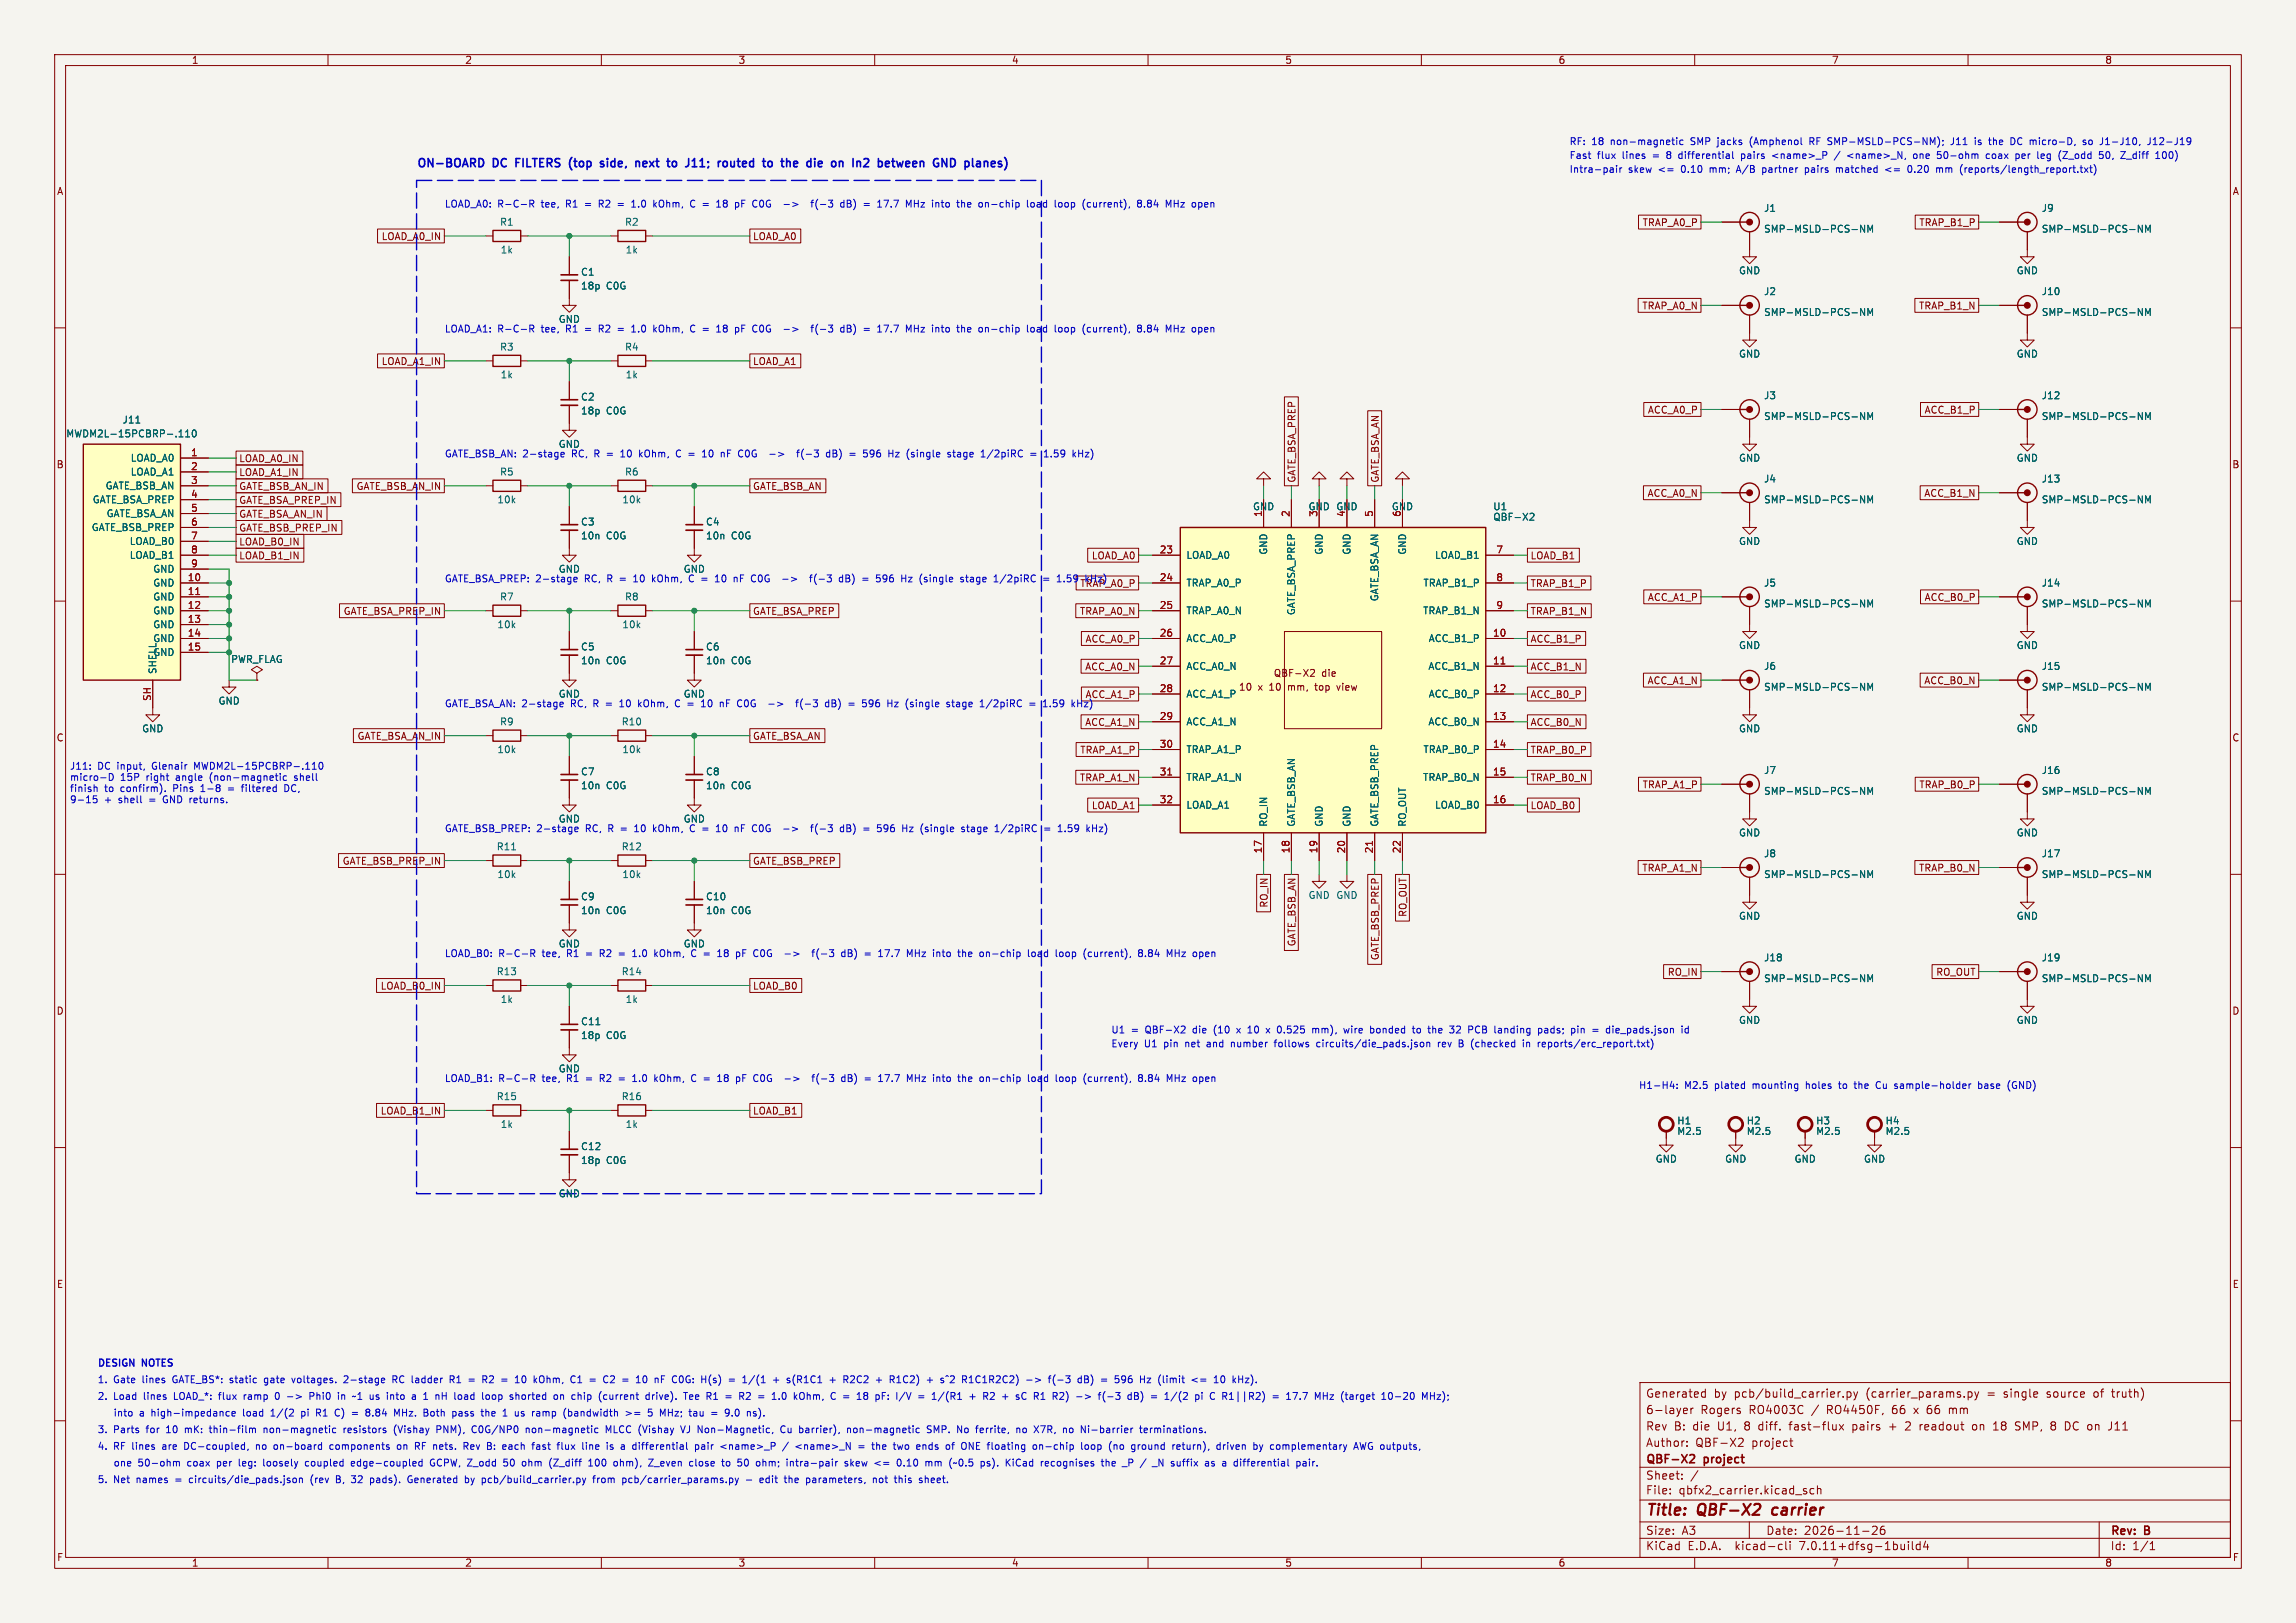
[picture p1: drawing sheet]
<svg xmlns="http://www.w3.org/2000/svg" width="420mm" height="297mm" viewBox="0 0 420 297" stroke-linecap="round" stroke-linejoin="round" font-family="sans-serif">
<defs><g id="words">
<g font-size="2.8" fill="#840000">
<text x="301" y="277.9">Title:</text>
<text x="310.6" y="277.9">QBF-X2</text>
<text x="325.1" y="277.9">carrier</text>
</g>
<g font-size="2.1" fill="#0000c2">
<text x="76.2" y="31.4">ON-BOARD</text>
<text x="90.3" y="31.4">DC</text>
<text x="95" y="31.4">FILTERS</text>
<text x="105.4" y="31.4">(top</text>
<text x="111.7" y="31.4">side,</text>
<text x="118.8" y="31.4">next</text>
<text x="125.2" y="31.4">to</text>
<text x="129.2" y="31.4">J11;</text>
<text x="135.6" y="31.4">routed</text>
<text x="144.5" y="31.4">to</text>
<text x="148.5" y="31.4">the</text>
<text x="153.7" y="31.4">die</text>
<text x="158.8" y="31.4">on</text>
<text x="163.3" y="31.4">In2</text>
<text x="168.5" y="31.4">between</text>
<text x="179.3" y="31.4">GND</text>
</g>
<g font-size="2.1" fill="#840000">
<text x="301" y="256">Generated</text>
<text x="313.5" y="256">by</text>
<text x="317.3" y="256">pcb/build_carrier.py</text>
<text x="341.5" y="256">(carrier_params.py</text>
<text x="363.8" y="256">=</text>
<text x="367" y="256">single</text>
<text x="375" y="256">source</text>
<text x="383.7" y="256">of</text>
<text x="387.2" y="256">truth)</text>
<text x="301" y="262">Rev</text>
<text x="301" y="259">6-layer</text>
<text x="306.2" y="262">B:</text>
<text x="309.7" y="262">die</text>
<text x="311.1" y="259">Rogers</text>
<text x="314.4" y="262">U1,</text>
<text x="319.4" y="262">8</text>
<text x="320" y="259">RO4003C</text>
<text x="322.1" y="262">diff.</text>
<text x="327.9" y="262">fast-flux</text>
<text x="331.6" y="259">/</text>
<text x="334.5" y="259">RO4450F,</text>
<text x="339.6" y="262">pairs</text>
<text x="346.5" y="262">+</text>
<text x="346.6" y="259">66</text>
<text x="349.6" y="262">2</text>
<text x="350.7" y="259">x</text>
<text x="352.3" y="262">readout</text>
<text x="353.2" y="259">66</text>
<text x="357.4" y="259">mm</text>
<text x="362.1" y="262">on</text>
<text x="366.2" y="262">18</text>
<text x="370.3" y="262">SMP,</text>
<text x="377" y="262">8</text>
<text x="379.7" y="262">DC on</text>
<text x="388" y="262">J11</text>
<text x="301" y="268.2">QBF-X2</text>
<text x="301" y="265">Author:</text>
<text x="310.1" y="265">QBF-X2</text>
<text x="311.8" y="268.2">project</text>
<text x="320.5" y="265">project</text>
<text x="301" y="273.7">File:</text>
<text x="301" y="271">Sheet:</text>
<text x="307.1" y="273.7">qbfx2_carrier.kicad_sch</text>
<text x="301" y="281.1">Size:</text>
<text x="307.6" y="281.1">A3</text>
<text x="323" y="281.1">Date:</text>
<text x="330" y="281.1">2026-11-26</text>
<text x="386" y="281.3">Rev:</text>
<text x="392.4" y="281.3">B</text>
<text x="301" y="283.9">KiCad</text>
<text x="308.7" y="283.9">E.D.A.</text>
<text x="317.6" y="283.9">kicad-cli</text>
<text x="329.5" y="283.9">7.0.11+dfsg-1build4</text>
<text x="386" y="283.9">Id:</text>
<text x="390.1" y="283.9">1/1</text>
</g>
<g font-size="1.8" fill="#840000">
<text x="35" y="11.9">1</text>
<text x="85" y="11.9">2</text>
<text x="135" y="11.9">3</text>
<text x="185" y="11.9">4</text>
<text x="235" y="11.9">5</text>
<text x="285" y="11.9">6</text>
<text x="335" y="11.9">7</text>
<text x="385" y="11.9">8</text>
<text x="10.3" y="35.9">A</text>
<text x="408.3" y="35.9">A</text>
<text x="300.4" y="41.6">TRAP_A0_P</text>
<text x="351" y="41.6">TRAP_B1_P</text>
<text x="69.7" y="44.1">LOAD_A0_IN</text>
<text x="137.6" y="44.1">LOAD_A0</text>
<text x="300.3" y="56.8">TRAP_A0_N</text>
<text x="350.9" y="56.8">TRAP_B1_N</text>
<text x="69.7" y="67">LOAD_A1_IN</text>
<text x="137.6" y="67">LOAD_A1</text>
<text x="301.3" y="75.9">ACC_A0_P</text>
<text x="352" y="75.9">ACC_B1_P</text>
<text x="10.3" y="85.9">B</text>
<text x="43.7" y="84.8">LOAD_A0_IN</text>
<text x="43.7" y="87.3">LOAD_A1_IN</text>
<text x="43.7" y="89.9">GATE_BSB_AN_IN</text>
<text x="65.1" y="89.9">GATE_BSB_AN_IN</text>
<text x="137.6" y="89.9">GATE_BSB_AN</text>
<text x="237.2" y="88.4" transform="rotate(-90 237.2 88.4)">GATE_BSA_PREP</text>
<text x="252.4" y="88.4" transform="rotate(-90 252.4 88.4)">GATE_BSA_AN</text>
<text x="408.2" y="85.9">B</text>
<text x="43.7" y="94.9">GATE_BSA_AN_IN</text>
<text x="43.7" y="92.4">GATE_BSA_PREP_IN</text>
<text x="301.3" y="91.1">ACC_A0_N</text>
<text x="351.9" y="91.1">ACC_B1_N</text>
<text x="43.7" y="100">LOAD_B0_IN</text>
<text x="43.7" y="97.5">GATE_BSB_PREP_IN</text>
<text x="43.7" y="102.6">LOAD_B1_IN</text>
<text x="199.6" y="102.6">LOAD_A0</text>
<text x="203.3" y="106.9">kHz)</text>
<text x="279.9" y="102.6">LOAD_B1</text>
<text x="279.9" y="107.6">TRAP_B1_P</text>
<text x="62.8" y="112.7">GATE_BSA_PREP_IN</text>
<text x="137.6" y="112.7">GATE_BSA_PREP</text>
<text x="197.4" y="112.7">TRAP_A0_N</text>
<text x="279.9" y="112.7">TRAP_B1_N</text>
<text x="301.3" y="110.2">ACC_A1_P</text>
<text x="352" y="110.2">ACC_B0_P</text>
<text x="198.5" y="117.8">ACC_A0_P</text>
<text x="279.9" y="117.8">ACC_B1_P</text>
<text x="198.4" y="122.9">ACC_A0_N</text>
<text x="232.9" y="124.1">QBF-X2</text>
<text x="241.8" y="124.1">die</text>
<text x="279.9" y="122.9">ACC_B1_N</text>
<text x="301.3" y="125.4">ACC_A1_N</text>
<text x="351.9" y="125.4">ACC_B0_N</text>
<text x="226.5" y="126.6">10</text>
<text x="230.1" y="126.6">x</text>
<text x="232.4" y="126.6">10</text>
<text x="236" y="126.6">mm,</text>
<text x="241.1" y="126.6">top</text>
<text x="245.4" y="126.6">view</text>
<text x="279.9" y="128">ACC_B0_P</text>
<text x="10.3" y="135.9">C</text>
<text x="65.3" y="135.6">GATE_BSA_AN_IN</text>
<text x="137.6" y="135.6">GATE_BSA_AN</text>
<text x="198.4" y="133">ACC_A1_N</text>
<text x="279.9" y="133">ACC_B0_N</text>
<text x="408.2" y="135.9">C</text>
<text x="197.4" y="143.2">TRAP_A1_N</text>
<text x="197.5" y="138.1">TRAP_A1_P</text>
<text x="279.9" y="143.2">TRAP_B0_N</text>
<text x="279.9" y="138.1">TRAP_B0_P</text>
<text x="199.6" y="148.3">LOAD_A1</text>
<text x="279.9" y="148.3">LOAD_B0</text>
<text x="300.4" y="144.5">TRAP_A1_P</text>
<text x="351" y="144.5">TRAP_B0_P</text>
<text x="62.6" y="158.4">GATE_BSB_PREP_IN</text>
<text x="137.6" y="158.4">GATE_BSB_PREP</text>
<text x="300.3" y="159.7">TRAP_A1_N</text>
<text x="350.9" y="159.7">TRAP_B0_N</text>
<text x="232.1" y="166.2" transform="rotate(-90 232.1 166.2)">RO_IN</text>
<text x="257.5" y="167.9" transform="rotate(-90 257.5 167.9)">RO_OUT</text>
<text x="237.2" y="173.3" transform="rotate(-90 237.2 173.3)">GATE_BSB_AN</text>
<text x="252.4" y="175.8" transform="rotate(-90 252.4 175.8)">GATE_BSB_PREP</text>
<text x="305" y="178.8">RO_IN</text>
<text x="354.1" y="178.8">RO_OUT</text>
<text x="10.3" y="185.9">D</text>
<text x="69.5" y="181.3">LOAD_B0_IN</text>
<text x="137.6" y="181.3">LOAD_B0</text>
<text x="408.2" y="185.9">D</text>
<text x="69.5" y="204.2">LOAD_B1_IN</text>
<text x="137.6" y="204.2">LOAD_B1</text>
<text x="10.3" y="235.9">E</text>
<text x="408.3" y="235.9">E</text>
<text x="10.3" y="285.9">F</text>
<text x="35" y="286.9">1</text>
<text x="85" y="286.9">2</text>
<text x="135" y="286.9">3</text>
<text x="185" y="286.9">4</text>
<text x="235" y="286.9">5</text>
<text x="285" y="286.9">6</text>
<text x="335" y="286.9">7</text>
<text x="385" y="286.9">8</text>
<text x="408.3" y="285.9">F</text>
</g>
<g font-size="1.8" fill="#0000c2">
<text x="287" y="29.4">Fast</text>
<text x="287" y="26.9">RF:</text>
<text x="291.2" y="26.9">18</text>
<text x="292.2" y="29.4">flux</text>
<text x="294.7" y="26.9">non-magnetic</text>
<text x="296.9" y="29.4">lines</text>
<text x="302.6" y="29.4">=</text>
<text x="305.4" y="29.4">8</text>
<text x="307.8" y="29.4">differential</text>
<text x="309.6" y="26.9">SMP</text>
<text x="314.7" y="26.9">jacks</text>
<text x="319.4" y="29.4">pairs</text>
<text x="320.8" y="26.9">(Amphenol</text>
<text x="325.3" y="29.4">&lt;name&gt;_P</text>
<text x="331.9" y="26.9">RF SMP-MSLD-PCS-NM);</text>
<text x="339.4" y="29.4">&lt;name&gt;_N,</text>
<text x="351.7" y="29.4">one</text>
<text x="356.3" y="29.4">50-ohm</text>
<text x="358.2" y="26.9">J11</text>
<text x="362.8" y="26.9">is</text>
<text x="365.4" y="29.4">coax</text>
<text x="365.6" y="26.9">the</text>
<text x="369.7" y="26.9">DC micro-D,</text>
<text x="371" y="29.4">per</text>
<text x="375.2" y="29.4">leg</text>
<text x="379.3" y="29.4">(Z_odd</text>
<text x="383.3" y="26.9">so</text>
<text x="386.7" y="26.9">J1-J10,</text>
<text x="386.9" y="29.4">50,</text>
<text x="391.1" y="29.4">Z_diff</text>
<text x="395.6" y="26.9">J12-J19</text>
<text x="397.7" y="29.4">100)</text>
<text x="287" y="32">Intra-pair</text>
<text x="297.9" y="32">skew</text>
<text x="303.5" y="32">&lt;=</text>
<text x="307.8" y="32">0.10</text>
<text x="313.2" y="32">mm;</text>
<text x="318.4" y="32">A/B</text>
<text x="323.3" y="32">partner</text>
<text x="331.3" y="32">pairs</text>
<text x="337.1" y="32">matched</text>
<text x="346.4" y="32">&lt;=</text>
<text x="350.7" y="32">0.20</text>
<text x="356.1" y="32">mm</text>
<text x="360.6" y="32">(reports/length_report.txt)</text>
<text x="81.3" y="38.3">LOAD_A0:</text>
<text x="91" y="38.3">R-C-R</text>
<text x="99.2" y="38.3">tee,</text>
<text x="103.8" y="38.3">R1</text>
<text x="107.5" y="38.3">=</text>
<text x="110.2" y="38.3">R2</text>
<text x="116.6" y="38.3">1.0</text>
<text x="120.8" y="38.3">kOhm,</text>
<text x="127.8" y="38.3">C =</text>
<text x="133" y="38.3">18</text>
<text x="136.6" y="38.3">pF</text>
<text x="140" y="38.3">C0G</text>
<text x="151.6" y="38.3">f(-3</text>
<text x="157.1" y="38.3">dB)</text>
<text x="161.5" y="38.3">=</text>
<text x="164.3" y="38.3">17.7</text>
<text x="169.7" y="38.3">MHz</text>
<text x="174.7" y="38.3">into</text>
<text x="179.4" y="38.3">the</text>
<text x="183.6" y="38.3">on-chip</text>
<text x="192.6" y="38.3">load</text>
<text x="197.9" y="38.3">loop</text>
<text x="203.2" y="38.3">(current),</text>
<text x="213.4" y="38.3">8.84</text>
<text x="218.8" y="38.3">MHz</text>
<text x="81.3" y="61.2">LOAD_A1:</text>
<text x="91" y="61.2">R-C-R</text>
<text x="99.2" y="61.2">tee,</text>
<text x="103.8" y="61.2">R1</text>
<text x="107.5" y="61.2">=</text>
<text x="110.2" y="61.2">R2</text>
<text x="116.6" y="61.2">1.0</text>
<text x="120.8" y="61.2">kOhm,</text>
<text x="127.8" y="61.2">C =</text>
<text x="133" y="61.2">18</text>
<text x="136.6" y="61.2">pF</text>
<text x="140" y="61.2">C0G</text>
<text x="151.6" y="61.2">f(-3</text>
<text x="157.1" y="61.2">dB)</text>
<text x="161.5" y="61.2">=</text>
<text x="164.3" y="61.2">17.7</text>
<text x="169.7" y="61.2">MHz</text>
<text x="174.7" y="61.2">into</text>
<text x="179.4" y="61.2">the</text>
<text x="183.6" y="61.2">on-chip</text>
<text x="192.6" y="61.2">load</text>
<text x="197.9" y="61.2">loop</text>
<text x="203.2" y="61.2">(current),</text>
<text x="213.4" y="61.2">8.84</text>
<text x="218.8" y="61.2">MHz</text>
<text x="81.3" y="84">GATE_BSB_AN: 2-stage</text>
<text x="104.7" y="84">RC,</text>
<text x="109" y="84">R =</text>
<text x="114.2" y="84">10</text>
<text x="117.8" y="84">kOhm,</text>
<text x="124.8" y="84">C =</text>
<text x="130" y="84">10</text>
<text x="133.6" y="84">nF</text>
<text x="137" y="84">C0G</text>
<text x="148.6" y="84">f(-3</text>
<text x="154.1" y="84">dB)</text>
<text x="158.5" y="84">=</text>
<text x="161.3" y="84">596</text>
<text x="166.1" y="84">Hz</text>
<text x="169.6" y="84">(single</text>
<text x="177.3" y="84">stage</text>
<text x="183.6" y="84">1/2piRC</text>
<text x="192.8" y="84">=</text>
<text x="195.6" y="84">1.59</text>
<text x="81.3" y="106.9">GATE_BSA_PREP: 2-stage</text>
<text x="107.1" y="106.9">RC,</text>
<text x="111.4" y="106.9">R =</text>
<text x="116.6" y="106.9">10</text>
<text x="120.2" y="106.9">kOhm,</text>
<text x="127.2" y="106.9">C =</text>
<text x="132.3" y="106.9">10</text>
<text x="135.9" y="106.9">nF</text>
<text x="139.3" y="106.9">C0G</text>
<text x="150.9" y="106.9">f(-3</text>
<text x="156.4" y="106.9">dB)</text>
<text x="160.9" y="106.9">=</text>
<text x="163.6" y="106.9">596</text>
<text x="168.4" y="106.9">Hz</text>
<text x="171.9" y="106.9">(single</text>
<text x="179.6" y="106.9">stage</text>
<text x="186" y="106.9">1/2piRC</text>
<text x="195.2" y="106.9">=</text>
<text x="197.5" y="107.6">TRAP_A0_P</text>
<text x="197.9" y="106.9">1.59</text>
<text x="81.3" y="129.7">GATE_BSA_AN: 2-stage</text>
<text x="104.5" y="129.7">RC,</text>
<text x="108.9" y="129.7">R =</text>
<text x="114" y="129.7">10</text>
<text x="117.6" y="129.7">kOhm,</text>
<text x="124.6" y="129.7">C =</text>
<text x="129.8" y="129.7">10</text>
<text x="133.4" y="129.7">nF</text>
<text x="136.8" y="129.7">C0G</text>
<text x="148.4" y="129.7">f(-3</text>
<text x="153.9" y="129.7">dB)</text>
<text x="158.3" y="129.7">=</text>
<text x="161.1" y="129.7">596</text>
<text x="165.9" y="129.7">Hz</text>
<text x="169.4" y="129.7">(single</text>
<text x="177.1" y="129.7">stage</text>
<text x="183.4" y="129.7">1/2piRC</text>
<text x="192.6" y="129.7">=</text>
<text x="195.4" y="129.7">1.59</text>
<text x="198.5" y="128">ACC_A1_P</text>
<text x="12.7" y="141.2">J11:</text>
<text x="12.7" y="143.2">micro-D</text>
<text x="17.9" y="141.2">DC input,</text>
<text x="22" y="143.2">15P</text>
<text x="26.9" y="143.2">right</text>
<text x="28.1" y="141.2">Glenair</text>
<text x="32.5" y="143.2">angle</text>
<text x="36" y="141.2">MWDM2L-15PCBRP-.110</text>
<text x="38.9" y="143.2">(non-magnetic</text>
<text x="54.5" y="143.2">shell</text>
<text x="12.7" y="145.3">finish</text>
<text x="12.7" y="147.3">9-15</text>
<text x="19.1" y="147.3">+</text>
<text x="19.1" y="145.3">to</text>
<text x="21.8" y="147.3">shell</text>
<text x="22.2" y="145.3">confirm).</text>
<text x="27.6" y="147.3">=</text>
<text x="30.3" y="147.3">GND returns.</text>
<text x="32" y="145.3">Pins</text>
<text x="37.2" y="145.3">1-8</text>
<text x="45.1" y="145.3">filtered</text>
<text x="53.1" y="145.3">DC,</text>
<text x="81.3" y="152.6">GATE_BSB_PREP:</text>
<text x="98.2" y="152.6">2-stage</text>
<text x="107.3" y="152.6">RC,</text>
<text x="111.6" y="152.6">R =</text>
<text x="116.8" y="152.6">10</text>
<text x="120.4" y="152.6">kOhm,</text>
<text x="127.3" y="152.6">C =</text>
<text x="132.5" y="152.6">10</text>
<text x="136.1" y="152.6">nF</text>
<text x="139.5" y="152.6">C0G</text>
<text x="151.1" y="152.6">f(-3</text>
<text x="156.6" y="152.6">dB)</text>
<text x="161.1" y="152.6">=</text>
<text x="163.8" y="152.6">596</text>
<text x="168.6" y="152.6">Hz</text>
<text x="172.1" y="152.6">(single</text>
<text x="179.8" y="152.6">stage</text>
<text x="186.1" y="152.6">1/2piRC</text>
<text x="195.4" y="152.6">=</text>
<text x="198.1" y="152.6">1.59</text>
<text x="81.3" y="175.5">LOAD_B0:</text>
<text x="91.2" y="175.5">R-C-R</text>
<text x="99.3" y="175.5">tee,</text>
<text x="104" y="175.5">R1</text>
<text x="107.7" y="175.5">=</text>
<text x="110.4" y="175.5">R2</text>
<text x="116.8" y="175.5">1.0</text>
<text x="121" y="175.5">kOhm,</text>
<text x="128" y="175.5">C =</text>
<text x="133.2" y="175.5">18</text>
<text x="136.8" y="175.5">pF</text>
<text x="140.2" y="175.5">C0G</text>
<text x="151.7" y="175.5">f(-3</text>
<text x="157.3" y="175.5">dB)</text>
<text x="161.7" y="175.5">=</text>
<text x="164.4" y="175.5">17.7</text>
<text x="169.9" y="175.5">MHz</text>
<text x="174.8" y="175.5">into</text>
<text x="179.6" y="175.5">the</text>
<text x="183.8" y="175.5">on-chip</text>
<text x="192.8" y="175.5">load</text>
<text x="198.1" y="175.5">loop</text>
<text x="203.4" y="175.5">(current),</text>
<text x="213.6" y="175.5">8.84</text>
<text x="219" y="175.5">MHz</text>
<text x="203.2" y="189.4">U1</text>
<text x="203.2" y="192">Every</text>
<text x="206.9" y="189.4">=</text>
<text x="209.3" y="192">U1</text>
<text x="209.7" y="189.4">QBF-X2</text>
<text x="213" y="192">pin</text>
<text x="217.1" y="192">net</text>
<text x="218.5" y="189.4">die</text>
<text x="221.2" y="192">and</text>
<text x="222.5" y="189.4">(10</text>
<text x="225.9" y="192">number</text>
<text x="227" y="189.4">x</text>
<text x="229.2" y="189.4">10</text>
<text x="232.7" y="189.4">x</text>
<text x="234.1" y="192">follows</text>
<text x="234.9" y="189.4">0.525</text>
<text x="241.6" y="189.4">mm),</text>
<text x="241.9" y="192">circuits/die_pads.json</text>
<text x="247.6" y="189.4">wire</text>
<text x="252.5" y="189.4">bonded</text>
<text x="260.6" y="189.4">to</text>
<text x="263.6" y="189.4">the</text>
<text x="264.3" y="192">rev</text>
<text x="267.7" y="189.4">32</text>
<text x="268.3" y="192">B</text>
<text x="270.8" y="192">(checked</text>
<text x="271.3" y="189.4">PCB</text>
<text x="276.3" y="189.4">landing</text>
<text x="280.5" y="192">in</text>
<text x="283.4" y="192">reports/erc_report.txt)</text>
<text x="284.5" y="189.4">pads;</text>
<text x="290.7" y="189.4">pin</text>
<text x="294.8" y="189.4">=</text>
<text x="297.6" y="189.4">die_pads.json</text>
<text x="81.3" y="198.3">LOAD_B1:</text>
<text x="91.2" y="198.3">R-C-R</text>
<text x="99.3" y="198.3">tee,</text>
<text x="104" y="198.3">R1</text>
<text x="107.7" y="198.3">=</text>
<text x="110.4" y="198.3">R2</text>
<text x="116.8" y="198.3">1.0</text>
<text x="121" y="198.3">kOhm,</text>
<text x="128" y="198.3">C =</text>
<text x="133.2" y="198.3">18</text>
<text x="136.8" y="198.3">pF</text>
<text x="140.2" y="198.3">C0G</text>
<text x="151.7" y="198.3">f(-3</text>
<text x="157.3" y="198.3">dB)</text>
<text x="161.7" y="198.3">=</text>
<text x="164.4" y="198.3">17.7</text>
<text x="169.9" y="198.3">MHz</text>
<text x="174.8" y="198.3">into</text>
<text x="179.6" y="198.3">the</text>
<text x="183.8" y="198.3">on-chip</text>
<text x="192.8" y="198.3">load</text>
<text x="198.1" y="198.3">loop</text>
<text x="203.4" y="198.3">(current),</text>
<text x="213.6" y="198.3">8.84</text>
<text x="219" y="198.3">MHz</text>
<text x="299.7" y="199.6">H1-H4:</text>
<text x="308.1" y="199.6">M2.5</text>
<text x="313.8" y="199.6">plated</text>
<text x="320.9" y="199.6">mounting</text>
<text x="330.8" y="199.6">holes</text>
<text x="337.1" y="199.6">to</text>
<text x="340.1" y="199.6">the</text>
<text x="344.3" y="199.6">Cu</text>
<text x="347.9" y="199.6">sample-holder</text>
<text x="363.4" y="199.6">base</text>
<text x="368.9" y="199.6">(GND)</text>
<text x="17.8" y="250.7">DESIGN</text>
<text x="26.1" y="250.7">NOTES</text>
<text x="17.8" y="256.5">2.</text>
<text x="17.8" y="253.4">1.</text>
<text x="20.8" y="256.5">Load</text>
<text x="20.8" y="253.4">Gate</text>
<text x="26.2" y="253.4">lines</text>
<text x="26.4" y="256.5">lines</text>
<text x="31.9" y="253.4">GATE_BS*:</text>
<text x="32.1" y="256.5">LOAD_*:</text>
<text x="40.5" y="256.5">flux</text>
<text x="42.5" y="253.4">static</text>
<text x="45.3" y="256.5">ramp</text>
<text x="49" y="253.4">gate</text>
<text x="51.2" y="256.5">0</text>
<text x="53.6" y="256.5">-&gt;</text>
<text x="54.3" y="253.4">voltages.</text>
<text x="57.9" y="256.5">Phi0</text>
<text x="63.3" y="256.5">in</text>
<text x="64" y="253.4">2-stage</text>
<text x="66.3" y="256.5">~1</text>
<text x="69.5" y="256.5">us</text>
<text x="72.9" y="256.5">into</text>
<text x="73.1" y="253.4">RC ladder</text>
<text x="77.7" y="256.5">a</text>
<text x="80" y="256.5">1</text>
<text x="82.4" y="256.5">nH</text>
<text x="84" y="253.4">R1</text>
<text x="86" y="256.5">load</text>
<text x="87.6" y="253.4">=</text>
<text x="90.4" y="253.4">R2</text>
<text x="91.3" y="256.5">loop</text>
<text x="94" y="253.4">=</text>
<text x="96.6" y="256.5">shorted</text>
<text x="96.8" y="253.4">10</text>
<text x="100.4" y="253.4">kOhm,</text>
<text x="104.9" y="256.5">on</text>
<text x="107.3" y="253.4">C1</text>
<text x="108.3" y="256.5">chip</text>
<text x="111" y="253.4">=</text>
<text x="113.5" y="256.5">(current</text>
<text x="113.7" y="253.4">C2</text>
<text x="117.4" y="253.4">=</text>
<text x="120.1" y="253.4">10</text>
<text x="122.3" y="256.5">drive).</text>
<text x="123.7" y="253.4">nF</text>
<text x="127.1" y="253.4">C0G:</text>
<text x="129.5" y="256.5">Tee</text>
<text x="132.6" y="253.4">H(s)</text>
<text x="133.8" y="256.5">R1</text>
<text x="137.9" y="253.4">=</text>
<text x="140.2" y="256.5">R2</text>
<text x="143.9" y="256.5">=</text>
<text x="146.4" y="253.4">+</text>
<text x="146.6" y="256.5">1.0</text>
<text x="149.1" y="253.4">s(R1C1</text>
<text x="150.8" y="256.5">kOhm,</text>
<text x="157.1" y="253.4">+</text>
<text x="157.8" y="256.5">C =</text>
<text x="159.9" y="253.4">R2C2</text>
<text x="166" y="253.4">+</text>
<text x="166.5" y="256.5">pF:</text>
<text x="168.7" y="253.4">R1C2)</text>
<text x="170.6" y="256.5">I/V</text>
<text x="174.8" y="256.5">=</text>
<text x="175.7" y="253.4">+</text>
<text x="177.5" y="256.5">1/(R1</text>
<text x="178.5" y="253.4">s^2</text>
<text x="182.6" y="253.4">R1C1R2C2)</text>
<text x="184.5" y="256.5">+</text>
<text x="187.3" y="256.5">R2</text>
<text x="190.9" y="256.5">+</text>
<text x="193.7" y="256.5">sC</text>
<text x="194.5" y="253.4">-&gt;</text>
<text x="197.1" y="256.5">R1</text>
<text x="198.8" y="253.4">f(-3</text>
<text x="200.8" y="256.5">R2)</text>
<text x="204.4" y="253.4">dB)</text>
<text x="205.3" y="256.5">-&gt;</text>
<text x="208.8" y="253.4">=</text>
<text x="209.6" y="256.5">f(-3</text>
<text x="211.5" y="253.4">596</text>
<text x="215.1" y="256.5">dB)</text>
<text x="216.3" y="253.4">Hz</text>
<text x="219.6" y="256.5">=</text>
<text x="219.9" y="253.4">(limit</text>
<text x="222.3" y="256.5">1/(2</text>
<text x="226.2" y="253.4">&lt;=</text>
<text x="228.1" y="256.5">pi</text>
<text x="231" y="256.5">C R1||R2)</text>
<text x="242.8" y="256.5">=</text>
<text x="245.6" y="256.5">17.7</text>
<text x="251" y="256.5">MHz</text>
<text x="256" y="256.5">(target</text>
<text x="263.6" y="256.5">10-20</text>
<text x="17.8" y="262.6">3.</text>
<text x="20.8" y="262.6">Parts</text>
<text x="21.3" y="259.5">into</text>
<text x="26.1" y="259.5">a</text>
<text x="26.9" y="262.6">for</text>
<text x="28.4" y="259.5">high-impedance</text>
<text x="30.7" y="262.6">10</text>
<text x="34.3" y="262.6">mK:</text>
<text x="39.1" y="262.6">thin-film</text>
<text x="45.4" y="259.5">load</text>
<text x="49.1" y="262.6">non-magnetic</text>
<text x="50.6" y="259.5">1/(2</text>
<text x="56.4" y="259.5">pi</text>
<text x="59.3" y="259.5">R1</text>
<text x="63" y="259.5">C)</text>
<text x="64" y="262.6">resistors</text>
<text x="66.3" y="259.5">=</text>
<text x="69" y="259.5">8.84</text>
<text x="73.3" y="262.6">(Vishay</text>
<text x="74.4" y="259.5">MHz.</text>
<text x="80" y="259.5">Both</text>
<text x="81.4" y="262.6">PNM),</text>
<text x="85.5" y="259.5">pass</text>
<text x="88" y="262.6">C0G/NP0</text>
<text x="91" y="259.5">the</text>
<text x="95.1" y="259.5">1</text>
<text x="97.5" y="259.5">us</text>
<text x="98.1" y="262.6">non-magnetic</text>
<text x="100.9" y="259.5">ramp</text>
<text x="106.8" y="259.5">(bandwidth</text>
<text x="112.9" y="262.6">MLCC (Vishay</text>
<text x="118.4" y="259.5">&gt;=</text>
<text x="122.7" y="259.5">5</text>
<text x="125.1" y="259.5">MHz;</text>
<text x="127.1" y="262.6">VJ Non-Magnetic,</text>
<text x="130.7" y="259.5">tau</text>
<text x="134.9" y="259.5">=</text>
<text x="137.6" y="259.5">9.0</text>
<text x="145.7" y="262.6">Cu</text>
<text x="149.3" y="262.6">barrier),</text>
<text x="158.3" y="262.6">non-magnetic</text>
<text x="173.1" y="262.6">SMP.</text>
<text x="178.8" y="262.6">No</text>
<text x="182.5" y="262.6">ferrite,</text>
<text x="190.1" y="262.6">no</text>
<text x="193.5" y="262.6">X7R,</text>
<text x="199" y="262.6">no</text>
<text x="202.5" y="262.6">Ni-barrier</text>
<text x="213.5" y="262.6">terminations.</text>
<text x="17.8" y="265.6">4.</text>
<text x="20.8" y="265.6">RF lines</text>
<text x="21.3" y="268.7">one</text>
<text x="25.8" y="268.7">50-ohm</text>
<text x="30" y="265.6">are</text>
<text x="34.2" y="265.6">DC-coupled,</text>
<text x="35" y="268.7">coax</text>
<text x="40.6" y="268.7">per</text>
<text x="44.8" y="268.7">leg:</text>
<text x="47.5" y="265.6">no</text>
<text x="49.5" y="268.7">loosely</text>
<text x="51" y="265.6">on-board</text>
<text x="57.3" y="268.7">coupled</text>
<text x="61.4" y="265.6">components</text>
<text x="66" y="268.7">edge-coupled</text>
<text x="74" y="265.6">on</text>
<text x="77.4" y="265.6">RF nets.</text>
<text x="80.6" y="268.7">GCPW, Z_odd</text>
<text x="86.7" y="265.6">Rev</text>
<text x="91.2" y="265.6">B:</text>
<text x="94.3" y="265.6">each</text>
<text x="94.4" y="268.7">50</text>
<text x="98" y="268.7">ohm</text>
<text x="99.9" y="265.6">fast</text>
<text x="103.2" y="268.7">(Z_diff</text>
<text x="104.7" y="265.6">flux</text>
<text x="109.4" y="265.6">line</text>
<text x="110.6" y="268.7">100</text>
<text x="114.1" y="265.6">is</text>
<text x="115.4" y="268.7">ohm),</text>
<text x="116.9" y="265.6">a</text>
<text x="119.2" y="265.6">differential</text>
<text x="122" y="268.7">Z_even</text>
<text x="129.6" y="268.7">close</text>
<text x="130.9" y="265.6">pair</text>
<text x="135.7" y="265.6">&lt;name&gt;_P</text>
<text x="135.8" y="268.7">to</text>
<text x="138.9" y="268.7">50</text>
<text x="142.5" y="268.7">ohm;</text>
<text x="147.4" y="265.6">/</text>
<text x="148.2" y="268.7">intra-pair</text>
<text x="149.9" y="265.6">&lt;name&gt;_N</text>
<text x="159.1" y="268.7">skew</text>
<text x="161.6" y="265.6">=</text>
<text x="164.3" y="265.6">the</text>
<text x="164.7" y="268.7">&lt;=</text>
<text x="168.4" y="265.6">two</text>
<text x="169.1" y="268.7">0.10</text>
<text x="172.8" y="265.6">ends</text>
<text x="174.5" y="268.7">mm</text>
<text x="178.4" y="265.6">of</text>
<text x="179" y="268.7">(~0.5</text>
<text x="181.5" y="265.6">ONE floating</text>
<text x="185" y="268.7">ps).</text>
<text x="189.8" y="268.7">KiCad</text>
<text x="194.9" y="265.6">on-chip</text>
<text x="196.4" y="268.7">recognises</text>
<text x="204" y="265.6">loop</text>
<text x="207.7" y="268.7">the</text>
<text x="209.2" y="265.6">(no</text>
<text x="211.8" y="268.7">_P</text>
<text x="213.6" y="265.6">ground</text>
<text x="215.2" y="268.7">/</text>
<text x="217.7" y="268.7">_N suffix</text>
<text x="221.3" y="265.6">return),</text>
<text x="227.6" y="268.7">as</text>
<text x="229.6" y="265.6">driven</text>
<text x="231" y="268.7">a</text>
<text x="233.3" y="268.7">differential</text>
<text x="236.5" y="265.6">by</text>
<text x="239.8" y="265.6">complementary</text>
<text x="255.3" y="265.6">AWG outputs,</text>
<text x="17.8" y="271.7">5.</text>
<text x="20.8" y="271.7">Net</text>
<text x="25.1" y="271.7">names</text>
<text x="32.4" y="271.7">=</text>
<text x="35.1" y="271.7">circuits/die_pads.json</text>
<text x="57.5" y="271.7">(rev</text>
<text x="62.4" y="271.7">B,</text>
<text x="65.4" y="271.7">32</text>
<text x="69" y="271.7">pads).</text>
<text x="76.1" y="271.7">Generated</text>
<text x="86.8" y="271.7">by</text>
<text x="90" y="271.7">pcb/build_carrier.py</text>
<text x="110.6" y="271.7">from</text>
<text x="116.2" y="271.7">pcb/carrier_params.py</text>
<text x="139" y="271.7">-</text>
<text x="141.7" y="271.7">edit</text>
<text x="146.5" y="271.7">the</text>
<text x="150.6" y="271.7">parameters,</text>
<text x="163" y="271.7">not</text>
<text x="167.2" y="271.7">this</text>
<text x="171.9" y="271.7">sheet.</text>
</g>
<g font-size="1.8" fill="#006464">
<text x="91.4" y="41.5">R1</text>
<text x="114.2" y="41.5">R2</text>
<text x="322.6" y="39">J1</text>
<text x="373.4" y="39">J9</text>
<text x="91.5" y="46.6">1k</text>
<text x="114.3" y="46.6">1k</text>
<text x="322.6" y="42.8">SMP-MSLD-PCS-NM</text>
<text x="373.4" y="42.8">SMP-MSLD-PCS-NM</text>
<text x="106.2" y="50.6">C1</text>
<text x="106.2" y="53.2">18p</text>
<text x="110.9" y="53.2">C0G</text>
<text x="318" y="50.4">GND</text>
<text x="368.8" y="50.4">GND</text>
<text x="102.1" y="59.3">GND</text>
<text x="322.6" y="54.2">J2</text>
<text x="322.6" y="58">SMP-MSLD-PCS-NM</text>
<text x="373.4" y="54.2">J10</text>
<text x="373.4" y="58">SMP-MSLD-PCS-NM</text>
<text x="91.4" y="64.4">R3</text>
<text x="114.2" y="64.4">R4</text>
<text x="318" y="65.6">GND</text>
<text x="368.8" y="65.6">GND</text>
<text x="91.5" y="69.4">1k</text>
<text x="114.3" y="69.4">1k</text>
<text x="22.3" y="77.7">J11</text>
<text x="106.2" y="73.5">C2</text>
<text x="106.2" y="76">18p</text>
<text x="110.9" y="76">C0G</text>
<text x="322.6" y="73.3">J3</text>
<text x="322.6" y="77.1">SMP-MSLD-PCS-NM</text>
<text x="373.4" y="73.3">J12</text>
<text x="373.4" y="77.1">SMP-MSLD-PCS-NM</text>
<text x="12" y="80.2">MWDM2L-15PCBRP-.110</text>
<text x="102.1" y="82.1">GND</text>
<text x="19.2" y="89.8">GATE_BSB_AN</text>
<text x="23.8" y="84.7">LOAD_A0</text>
<text x="23.8" y="87.2">LOAD_A1</text>
<text x="91.4" y="87.2">R5</text>
<text x="114.2" y="87.2">R6</text>
<text x="318" y="84.7">GND</text>
<text x="322.6" y="88.5">J4</text>
<text x="368.8" y="84.7">GND</text>
<text x="373.4" y="88.5">J13</text>
<text x="16.9" y="92.3">GATE_BSA_PREP</text>
<text x="19.4" y="94.8">GATE_BSA_AN</text>
<text x="90.9" y="92.3">10k</text>
<text x="113.7" y="92.3">10k</text>
<text x="229.1" y="93.6">GND</text>
<text x="239.3" y="93.6">GND GND</text>
<text x="254.5" y="93.6">GND</text>
<text x="273.1" y="93.6">U1</text>
<text x="273.1" y="95.5">QBF-X2</text>
<text x="322.6" y="92.3">SMP-MSLD-PCS-NM</text>
<text x="373.4" y="92.3">SMP-MSLD-PCS-NM</text>
<text x="16.7" y="97.4">GATE_BSB_PREP</text>
<text x="23.6" y="99.9">LOAD_B0</text>
<text x="106.2" y="96.4">C3</text>
<text x="106.2" y="98.9">10n</text>
<text x="110.9" y="98.9">C0G</text>
<text x="129" y="96.4">C4</text>
<text x="129" y="98.9">10n</text>
<text x="133.8" y="98.9">C0G</text>
<text x="232" y="101.6" transform="rotate(-90 232 101.6)">GND</text>
<text x="242.2" y="101.6" transform="rotate(-90 242.2 101.6)">GND</text>
<text x="247.2" y="101.6" transform="rotate(-90 247.2 101.6)">GND</text>
<text x="257.4" y="101.6" transform="rotate(-90 257.4 101.6)">GND</text>
<text x="318" y="99.9">GND</text>
<text x="368.8" y="99.9">GND</text>
<text x="23.6" y="102.5">LOAD_B1</text>
<text x="27.9" y="107.5">GND</text>
<text x="27.9" y="105">GND</text>
<text x="102.1" y="105">GND</text>
<text x="125" y="105">GND</text>
<text x="216.9" y="102.5">LOAD_A0</text>
<text x="216.9" y="107.5">TRAP_A0_P</text>
<text x="260.3" y="107.5">TRAP_B1_P</text>
<text x="262.4" y="102.5">LOAD_B1</text>
<text x="322.6" y="107.5">J5</text>
<text x="373.4" y="107.5">J14</text>
<text x="27.9" y="110.1">GND</text>
<text x="27.9" y="112.6">GND</text>
<text x="91.4" y="110.1">R7</text>
<text x="114.2" y="110.1">R8</text>
<text x="216.9" y="112.6">TRAP_A0_N</text>
<text x="237.1" y="112.7" transform="rotate(-90 237.1 112.7)">GATE_BSA_PREP</text>
<text x="252.3" y="110.1" transform="rotate(-90 252.3 110.1)">GATE_BSA_AN</text>
<text x="260.2" y="112.6">TRAP_B1_N</text>
<text x="322.6" y="111.4">SMP-MSLD-PCS-NM</text>
<text x="373.4" y="111.4">SMP-MSLD-PCS-NM</text>
<text x="27.9" y="115.2">GND</text>
<text x="27.9" y="117.7">GND</text>
<text x="90.9" y="115.2">10k</text>
<text x="106.2" y="119.2">C5</text>
<text x="113.7" y="115.2">10k</text>
<text x="129" y="119.2">C6</text>
<text x="216.9" y="117.7">ACC_A0_P</text>
<text x="261.2" y="117.7">ACC_B1_P</text>
<text x="318" y="119">GND</text>
<text x="368.8" y="119">GND</text>
<text x="27.9" y="120.2">GND</text>
<text x="28.8" y="123.4" transform="rotate(-90 28.8 123.4)">SHELL</text>
<text x="42.2" y="121.5">PWR_FLAG</text>
<text x="106.2" y="121.8">10n</text>
<text x="110.9" y="121.8">C0G</text>
<text x="129" y="121.8">10n</text>
<text x="133.8" y="121.8">C0G</text>
<text x="216.9" y="122.8">ACC_A0_N</text>
<text x="261.2" y="122.8">ACC_B1_N</text>
<text x="322.6" y="122.8">J6</text>
<text x="373.4" y="122.8">J15</text>
<text x="39.9" y="129.1">GND</text>
<text x="102.1" y="127.9">GND</text>
<text x="125" y="127.9">GND</text>
<text x="216.9" y="127.9">ACC_A1_P</text>
<text x="261.2" y="127.9">ACC_B0_P</text>
<text x="322.6" y="126.6">SMP-MSLD-PCS-NM</text>
<text x="373.4" y="126.6">SMP-MSLD-PCS-NM</text>
<text x="25.9" y="134.2">GND</text>
<text x="91.4" y="132.9">R9</text>
<text x="113.6" y="132.9">R10</text>
<text x="216.9" y="132.9">ACC_A1_N</text>
<text x="261.2" y="132.9">ACC_B0_N</text>
<text x="318" y="134.2">GND</text>
<text x="368.8" y="134.2">GND</text>
<text x="90.9" y="138">10k</text>
<text x="106.2" y="142.1">C7</text>
<text x="113.7" y="138">10k</text>
<text x="129" y="142.1">C8</text>
<text x="216.9" y="138">TRAP_A1_P</text>
<text x="216.9" y="143.1">TRAP_A1_N</text>
<text x="260.2" y="143.1">TRAP_B0_N</text>
<text x="260.3" y="138">TRAP_B0_P</text>
<text x="322.6" y="141.8">J7</text>
<text x="373.4" y="141.8">J16</text>
<text x="106.2" y="144.6">10n</text>
<text x="110.9" y="144.6">C0G</text>
<text x="129" y="144.6">10n</text>
<text x="133.8" y="144.6">C0G</text>
<text x="216.9" y="148.2">LOAD_A1</text>
<text x="262.4" y="148.2">LOAD_B0</text>
<text x="322.6" y="145.6">SMP-MSLD-PCS-NM</text>
<text x="373.4" y="145.6">SMP-MSLD-PCS-NM</text>
<text x="90.8" y="155.8">R11</text>
<text x="102.1" y="150.7">GND</text>
<text x="113.6" y="155.8">R12</text>
<text x="125" y="150.7">GND</text>
<text x="232" y="151.4" transform="rotate(-90 232 151.4)">RO_IN</text>
<text x="237.1" y="151.4" transform="rotate(-90 237.1 151.4)">GATE_BSB_AN</text>
<text x="242.2" y="151.4" transform="rotate(-90 242.2 151.4)">GND</text>
<text x="247.2" y="151.4" transform="rotate(-90 247.2 151.4)">GND</text>
<text x="252.3" y="151.4" transform="rotate(-90 252.3 151.4)">GATE_BSB_PREP</text>
<text x="257.4" y="151.4" transform="rotate(-90 257.4 151.4)">RO_OUT</text>
<text x="318" y="153.3">GND</text>
<text x="368.8" y="153.3">GND</text>
<text x="90.9" y="160.9">10k</text>
<text x="113.7" y="160.9">10k</text>
<text x="322.6" y="157.1">J8</text>
<text x="322.6" y="160.9">SMP-MSLD-PCS-NM</text>
<text x="373.4" y="157.1">J17</text>
<text x="373.4" y="160.9">SMP-MSLD-PCS-NM</text>
<text x="106.2" y="164.9">C9</text>
<text x="106.2" y="167.5">10n</text>
<text x="110.9" y="167.5">C0G</text>
<text x="129" y="167.5">10n</text>
<text x="129" y="164.9">C10</text>
<text x="133.8" y="167.5">C0G</text>
<text x="239.3" y="164.7">GND GND</text>
<text x="102.1" y="173.6">GND</text>
<text x="125" y="173.6">GND</text>
<text x="318" y="168.5">GND</text>
<text x="368.8" y="168.5">GND</text>
<text x="90.8" y="178.7">R13</text>
<text x="113.6" y="178.7">R14</text>
<text x="322.6" y="176.1">J18</text>
<text x="322.6" y="179.9">SMP-MSLD-PCS-NM</text>
<text x="373.4" y="176.1">J19</text>
<text x="373.4" y="179.9">SMP-MSLD-PCS-NM</text>
<text x="91.5" y="183.7">1k</text>
<text x="114.3" y="183.7">1k</text>
<text x="106.2" y="190.3">18p</text>
<text x="106.2" y="187.8">C11</text>
<text x="110.9" y="190.3">C0G</text>
<text x="318" y="187.6">GND</text>
<text x="368.8" y="187.6">GND</text>
<text x="102.1" y="196.4">GND</text>
<text x="90.8" y="201.5">R15</text>
<text x="113.6" y="201.5">R16</text>
<text x="91.5" y="206.6">1k</text>
<text x="114.3" y="206.6">1k</text>
<text x="306.7" y="206">H1</text>
<text x="306.7" y="207.9">M2.5</text>
<text x="319.4" y="206">H2</text>
<text x="319.4" y="207.9">M2.5</text>
<text x="332.1" y="206">H3</text>
<text x="332.1" y="207.9">M2.5</text>
<text x="344.8" y="206">H4</text>
<text x="344.8" y="207.9">M2.5</text>
<text x="106.2" y="213.2">18p</text>
<text x="106.2" y="210.7">C12</text>
<text x="110.9" y="213.2">C0G</text>
<text x="302.8" y="213">GND</text>
<text x="315.5" y="213">GND</text>
<text x="328.2" y="213">GND</text>
<text x="340.9" y="213">GND</text>
<text x="102.1" y="219.3">GND</text>
</g>
<g font-size="1.8" fill="#a90000">
<text x="34.9" y="83.6">1</text>
<text x="34.9" y="86.1">2</text>
<text x="34.9" y="88.6">3</text>
<text x="34.9" y="91.2">4</text>
<text x="34.9" y="93.7">5</text>
<text x="230.9" y="94.7" transform="rotate(-90 230.9 94.7)">1</text>
<text x="236" y="94.7" transform="rotate(-90 236 94.7)">2</text>
<text x="241" y="94.7" transform="rotate(-90 241 94.7)">3</text>
<text x="246.1" y="94.7" transform="rotate(-90 246.1 94.7)">4</text>
<text x="251.2" y="94.7" transform="rotate(-90 251.2 94.7)">5</text>
<text x="256.3" y="94.7" transform="rotate(-90 256.3 94.7)">6</text>
<text x="34.9" y="96.3">6</text>
<text x="34.9" y="98.8">7</text>
<text x="34.9" y="101.3">8</text>
<text x="212" y="101.3">23</text>
<text x="273.6" y="101.3">7</text>
<text x="34.2" y="106.4">10</text>
<text x="34.9" y="103.9">9</text>
<text x="212" y="106.4">24</text>
<text x="273.6" y="106.4">8</text>
<text x="34.2" y="109">11</text>
<text x="34.2" y="111.5">12</text>
<text x="212" y="111.5">25</text>
<text x="273.6" y="111.5">9</text>
<text x="34.2" y="114">13</text>
<text x="34.2" y="116.6">14</text>
<text x="34.2" y="119.1">15</text>
<text x="212" y="116.6">26</text>
<text x="273" y="116.6">10</text>
<text x="212" y="121.7">27</text>
<text x="273" y="121.7">11</text>
<text x="27.7" y="128.4" transform="rotate(-90 27.7 128.4)">SH</text>
<text x="212" y="126.7">28</text>
<text x="212" y="131.8">29</text>
<text x="273" y="126.7">12</text>
<text x="273" y="131.8">13</text>
<text x="212" y="136.9">30</text>
<text x="273" y="136.9">14</text>
<text x="212" y="142">31</text>
<text x="273" y="142">15</text>
<text x="212" y="147.1">32</text>
<text x="273" y="147.1">16</text>
<text x="230.9" y="156.3" transform="rotate(-90 230.9 156.3)">17</text>
<text x="236" y="156.3" transform="rotate(-90 236 156.3)">18</text>
<text x="241" y="156.3" transform="rotate(-90 241 156.3)">19</text>
<text x="246.1" y="156.3" transform="rotate(-90 246.1 156.3)">20</text>
<text x="251.2" y="156.3" transform="rotate(-90 251.2 156.3)">21</text>
<text x="256.3" y="156.3" transform="rotate(-90 256.3 156.3)">22</text>
</g>
</g></defs>
<path d="M0 0h420v297h-420z" fill="#f5f4ef" stroke="#f5f4ef" stroke-width=".18"/>
<g fill="none" stroke="#840000" stroke-width=".18">
<path d="M10 10h400v277h-400zM12 12h396v273h-396zM60 10v2M110 10v2M160 10v2M210 10v2M260 10v2M310 10v2M360 10v2M299.7 39.4h11.4v2.5h-11.4zM350.3 39.4h11.6v2.5h-11.6zM10 60h2"/>
<path d="M69.1 41.9h12.2v2.6h-12.2zM88.9 43.2h1.3M95.2 43.2h1.3M104.1 51.3v4.6h1.3l-1.3 1.3-1.2-1.3h1.2M104.1 47v3.3M111.8 43.2h1.2M118.1 43.2h1.3M137.2 41.9h9.3v2.6h-9.3zM299.7 54.6h11.4v2.6h-11.4zM315 55.9h3.3M315 40.6h3.3M320 42.4v4.6h1.3l-1.3 1.3-1.2-1.3h1.2"/>
<path d="M320 57.7v4.5h1.3l-1.3 1.3-1.2-1.3h1.2M350.3 54.6h11.6v2.6h-11.6zM365.8 55.9h3.3M365.8 40.6h3.3M370.8 57.7v4.5h1.3l-1.3 1.3-1.2-1.3h1.2M370.8 42.4v4.6h1.3l-1.3 1.3-1.2-1.3h1.2M408 60h2M69.1 64.8h12.2v2.5h-12.2zM88.9 66h1.3M95.2 66h1.3M104.1 74.2v4.5h1.3l-1.3 1.3-1.2-1.3h1.2M104.1 69.9v3.3"/>
<path d="M111.8 66h1.2M118.1 66h1.3M137.2 64.8h9.3v2.5h-9.3zM234.9 72.6h2.6v16.3h-2.6zM250.2 75.2h2.5v13.7h-2.5zM300.7 73.7h10.4v2.5h-10.4zM315 74.9h3.3M320 76.7v4.6h1.3l-1.3 1.3-1.2-1.3h1.2M351.3 73.7h10.6v2.5h-10.6zM365.8 74.9h3.3M370.8 76.7v4.6h1.3l-1.3 1.3-1.2-1.3h1.2M33 88.9h5.1"/>
<path d="M33 83.8h5.1M33 86.4h5.1M33 91.4h5.1M33 94h5.1M33 96.5h5.1M33 99.1h5.1M43.2 82.5h12.2v2.6h-12.2zM43.2 85.1h12.2v2.5h-12.2zM43.2 87.6h16.8v2.6h-16.8zM43.2 97.8h12.4v2.5h-12.4zM43.2 95.2h19.3v2.6h-19.3zM43.2 92.7h16.6v2.6h-16.6z"/>
<path d="M43.2 90.2h19.2v2.5h-19.2zM64.5 87.6h16.8v2.6h-16.8zM88.9 88.9h1.3M95.2 88.9h1.3M104.1 97v4.6h1.3l-1.3 1.3-1.2-1.3h1.2M104.1 92.7v3.3M111.8 88.9h1.2M118.1 88.9h1.3M127 97v4.6h1.3l-1.3 1.3-1.3-1.3h1.3M127 92.7v3.3M137.2 87.6h13.9v2.6h-13.9zM231.1 87.6h1.3l-1.3-1.2-1.2 1.2h1.2v1.3"/>
<path d="M231.1 91.4v5.1M236.2 91.4v5.1M241.3 87.6h1.3l-1.3-1.2-1.3 1.2h1.3v1.3M241.3 91.4v5.1M246.4 87.6h1.2l-1.2-1.2-1.3 1.2h1.3v1.3M246.4 91.4v5.1M251.5 91.4v5.1M256.5 87.6h1.3l-1.3-1.2-1.2 1.2h1.2v1.3M256.5 91.4v5.1M300.6 88.9h10.5v2.5h-10.5zM315 90.2h3.3M320 91.9v4.6h1.3l-1.3 1.3-1.2-1.3h1.2"/>
<path d="M351.2 88.9h10.7v2.5h-10.7zM365.8 90.2h3.3M370.8 91.9v4.6h1.3l-1.3 1.3-1.2-1.3h1.2M10 110h2M33 111.8h5.1M33 116.8h5.1M33 101.6h5.1M33 106.7h5.1M33 109.2h5.1M33 114.3h5.1M33 119.4h5.1M33 104.1h5.1"/>
<path d="M43.2 100.3h12.4v2.6h-12.4zM62.1 110.5h19.2v2.5h-19.2zM88.9 111.8h1.3M95.2 111.8h1.3M104.1 119.9v4.6h1.3l-1.3 1.2-1.2-1.2h1.2M104.1 115.6v3.3M111.8 111.8h1.2M118.1 111.8h1.3M127 119.9v4.6h1.3l-1.3 1.2-1.3-1.2h1.3M127 115.6v3.3M137.2 110.5h16.2v2.5h-16.2zM196.8 110.5h11.5v2.5h-11.5z"/>
<path d="M196.8 105.4h11.5v2.6h-11.5zM197.8 115.6h10.5v2.5h-10.5zM199 100.3h9.3v2.6h-9.3zM210.8 111.8h5.1M210.8 116.8h5.1M210.8 101.6h5.1M210.8 106.7h5.1M234.9 115.6h17.8v17.8h-17.8zM271.8 111.8h5.1M271.8 116.8h5.1M271.8 101.6h5.1M271.8 106.7h5.1"/>
<path d="M279.4 110.5h11.7v2.5h-11.7zM279.4 100.3h9.5v2.6h-9.5zM279.4 115.6h10.6v2.5h-10.6zM279.4 105.4h11.6v2.6h-11.6zM300.7 107.9h10.4v2.6h-10.4zM315 109.2h3.3M320 111v4.6h1.3l-1.3 1.2-1.2-1.2h1.2M351.3 107.9h10.6v2.6h-10.6zM365.8 109.2h3.3M370.8 111v4.6h1.3l-1.3 1.2-1.2-1.2h1.2M408 110h2M27.9 124.5v6.3h1.3l-1.3 1.3-1.2-1.3h1.2"/>
<path d="M41.9 124.5v1.2h1.3l-1.3 1.3-1.3-1.3h1.3M47 123.2l1-.6-1-.7-1 .7 1 .6v1.3M47 124.5h.1M64.6 133.3h16.7v2.6h-16.7zM88.9 134.6h1.3M95.2 134.6h1.3M104.1 138.4v3.3M111.8 134.6h1.2M118.1 134.6h1.3M127 138.4v3.3M137.2 133.3h13.7v2.6h-13.7zM196.8 135.9h11.5v2.5h-11.5z"/>
<path d="M197.8 120.6h10.5v2.6h-10.5zM197.8 130.8h10.5v2.6h-10.5zM197.8 125.7h10.5v2.6h-10.5zM210.8 121.9h5.1M210.8 127h5.1M210.8 132.1h5.1M210.8 137.2h5.1M239.8 122.6l.4-.1 .3 .4-.8 .9h.8M240.5 125.5h.5M244.5 125.5l.3 .8M271.8 121.9h5.1M271.8 127h5.1"/>
<path d="M271.8 132.1h5.1M271.8 137.2h5.1M279.4 135.9h11.6v2.5h-11.6zM279.4 130.8h10.7v2.6h-10.7zM279.4 125.7h10.6v2.6h-10.6zM279.4 120.6h10.7v2.6h-10.7zM300.6 123.2h10.5v2.5h-10.5zM315 124.5h3.3M320 126.2v4.6h1.3l-1.3 1.3-1.2-1.3h1.2M351.2 123.2h10.7v2.5h-10.7zM365.8 124.5h3.3M370.8 126.2v4.6h1.3l-1.3 1.3-1.2-1.3h1.2"/>
<path d="M10 160h2M61.9 156.2h19.4v2.6h-19.4zM88.9 157.5h1.3M95.2 157.5h1.3M104.1 142.7v4.6h1.3l-1.3 1.3-1.2-1.3h1.2M111.8 157.5h1.2M118.1 157.5h1.3M127 142.7v4.6h1.3l-1.3 1.3-1.3-1.3h1.3M137.2 156.2h16.4v2.6h-16.4zM196.8 141h11.5v2.5h-11.5zM199 146h9.3v2.6h-9.3zM210.8 142.2h5.1"/>
<path d="M210.8 147.3h5.1M231.1 152.4v5.1M236.2 152.4v5.1M241.3 152.4v5.1M246.4 152.4v5.1M251.5 152.4v5.1M256.5 152.4v5.1M271.8 142.2h5.1M271.8 147.3h5.1M279.4 146h9.5v2.6h-9.5zM279.4 141h11.7v2.5h-11.7zM299.7 157.5h11.4v2.5h-11.4z"/>
<path d="M299.7 142.2h11.4v2.6h-11.4zM315 143.5h3.3M315 158.8h3.3M320 145.3v4.6h1.3l-1.3 1.2-1.2-1.2h1.2M350.3 157.5h11.6v2.5h-11.6zM350.3 142.2h11.6v2.6h-11.6zM365.8 143.5h3.3M365.8 158.8h3.3M370.8 145.3v4.6h1.3l-1.3 1.2-1.2-1.2h1.2M408 160h2M68.9 179.1h12.4v2.5h-12.4zM104.1 165.6v4.6h1.3l-1.3 1.3-1.2-1.3h1.2"/>
<path d="M104.1 161.3v3.3M127 165.6v4.6h1.3l-1.3 1.3-1.3-1.3h1.3M127 161.3v3.3M137.2 179.1h9.5v2.5h-9.5zM229.9 160h2.5v6.9h-2.5zM234.9 160h2.6v13.9h-2.6zM241.3 160v1.3h1.3l-1.3 1.3-1.3-1.3h1.3M246.4 160v1.3h1.2l-1.2 1.3-1.3-1.3h1.3M250.2 160h2.5v16.5h-2.5zM255.3 160h2.5v8.6h-2.5zM304.3 176.5h6.8v2.6h-6.8zM315 177.8h3.3"/>
<path d="M320 179.6v4.6h1.3l-1.3 1.2-1.2-1.2h1.2M320 160.5v4.6h1.3l-1.3 1.3-1.2-1.3h1.2M353.4 176.5h8.5v2.6h-8.5zM365.8 177.8h3.3M370.8 160.5v4.6h1.3l-1.3 1.3-1.2-1.3h1.2M370.8 179.6v4.6h1.3l-1.3 1.2-1.2-1.2h1.2M88.9 180.3h1.3M95.2 180.3h1.3M104.1 188.5v4.5h1.3l-1.3 1.3-1.2-1.3h1.2M104.1 184.2v3.3M111.8 180.3h1.2M118.1 180.3h1.3"/>
<path d="M10 210h2M68.9 201.9h12.4v2.6h-12.4zM88.9 203.2h1.3M95.2 203.2h1.3M104.1 211.3v4.6h1.3l-1.3 1.3-1.2-1.3h1.2M104.1 207v3.3M111.8 203.2h1.2M118.1 203.2h1.3M137.2 201.9h9.5v2.6h-9.5zM304.8 207v2.6h1.3l-1.3 1.2-1.3-1.2h1.3M317.5 207v2.6h1.3l-1.3 1.2-1.3-1.2h1.3M330.2 207v2.6h1.3l-1.3 1.2-1.3-1.2h1.3"/>
<path d="M342.9 207v2.6h1.3l-1.3 1.2-1.3-1.2h1.3M408 210h2M10 260h2M300 253h108v32h-108zM308 258.6h.6M308 257.8l.4-.1 .3 .3-.8 .2M309.3 257.7v1M309.7 257.7l-.3 .1-.1 .2M311.4 255.6h.5M311.4 254.8h.5M311.9 254.2v1.5M336.7 254.7l-.3 .1-.2 .2"/>
<path d="M337.2 255.5v.2M337.9 254.8l.4-.1 .3 .3v.4l-.2 .2h-.5M337.9 254.7v1.5M339.1 254.7l.3 1M339.4 255.7l-.3 .5M339.8 254.7l-.4 1M352.6 257.5v1M352.6 257.9l-.1 .1M356.6 257.7v1M356.8 257.7l-.2 .1M360 254.8l.4-.1 .3 .3v.4l-.1 .2h-.6M360 254.7v1.5"/>
<path d="M361.2 254.7l.4 1M361.6 255.7l-.2 .3-.2 .2M361.9 254.7l-.3 1M383.1 254.8v.7M386.2 254.7h.6M386.4 254.2v1.3l.3 .2M408 260h2M300 278.5h108M300 274.5h108M300 268.5h108M305.5 273.2v.2M305.5 272.5v.1"/>
<path d="M307.7 270.5v.2M307.7 269.8v.1M308.6 264.5v.2M308.6 263.8v.1M310.6 269.1l-1.3 1.9M318.2 263.2l.5 .1 .2 .3-1 1.1h1M320 278.5v3M327.4 263.7h.5M327.6 263.2v1.3l.3 .2M330.4 272.5l-.3-.1-.2 .2v.2l.5 .2v.3h-.5M331.8 272.5l-.4-.1-.3 .3v.4l.1 .2h.6M332.4 272.5l.3-.1 .3 .1 .1 .9"/>
<path d="M332.4 271.9v1.5M336.4 260.7l.8 1M337.2 260.7l-.8 1M338.9 260.7v1.5M338.9 261.6l.2 .1M339.1 260.7l-.2 .1M342.5 279.4l.6-.1 .2 .1 .1 .3-1 1.1h1M344.7 279.3a.59 .59 0 0 0-.8 .6v.6l.2 .2 .4 .1 .2-.2 .1-.5-.1-.2h-.5l-.3 .2M345.7 261.1h1.1M349.2 260.2l-.6 .1M349.4 260.8l-.9 .9h.9M351.7 260.7l-.3 .1"/>
<path d="M361.5 260.8l-.4-.1-.3 .3v.4l.1 .2 .4 .1 .2-.2M364.7 261.7h.8M364.9 260.4l.2-.2v1.5M368.9 260.2l.6 .1M368.9 260.9l.5 .1 .1 .4-.3 .3h-.3M375.9 260.3v.4M375.9 261v.5M384 278.5v6.5M386.9 261.7h.8M386.9 260.6l.4-.4v1.5M60 285v2M110 285v2"/>
<path d="M160 285v2M210 285v2M260 285v2M300 281.5h108M310 285v2M325.6 282.6l.4 .1M326 283.5l-.4 .1M326.7 282.1v1.3l.2 .2M327.4 282.1v.1M327.4 282.6v1M340.7 280.2h1.2M349.1 282.1v.1"/>
<path d="M349.1 282.6v1M349.8 282.1v1.3l.2 .2M351.2 282.7l-.4-.1-.3 .3v.4l.2 .2h.5M351.2 282.1v1.5M352.2 282l-.3 1.1h.9M352.6 282.6v1M360 285v2M393.3 283.6h.9M393.3 282.5l.4-.4v1.5"/>
</g>
<path d="M321.9 275.3l.1 .3-.1 .5M324.3 276.1l-.2 .7 .4 .4" fill="none" stroke="#840000" stroke-width=".4"/>
<g fill="none" stroke="#840000" stroke-width=".3">
<path d="M102.6 51.3h3.1M102.6 50.3h3.1M102.6 74.2h3.1M102.6 73.2h3.1M102.6 97h3.1M102.6 96h3.1M125.5 97h3M125.5 96h3M102.6 119.9h3.1M102.6 118.9h3.1M125.5 119.9h3M125.5 118.9h3"/>
<path d="M102.6 142.7h3.1M102.6 141.7h3.1M125.5 142.7h3M125.5 141.7h3M102.6 165.6h3.1M102.6 164.6h3.1M125.5 165.6h3M125.5 164.6h3M102.6 188.5h3.1M102.6 187.5h3.1M102.6 211.3h3.1M102.6 210.3h3.1"/>
<path d="M309.2 266.3l.5-.1 .2 .1 .1 .3-1 1.1h1"/>
</g>
<g fill="none" stroke="#840000" stroke-width=".25">
<path d="M90.2 42.2h5v2h-5zM113 42.2h5.1v2h-5.1zM318.3 55.9h1.2M318.3 40.6h1.2M369.1 55.9h1.2M369.1 40.6h1.2M90.2 65h5v2.1h-5zM113 65h5.1v2.1h-5.1zM318.3 74.9h1.2M369.1 74.9h1.2M15.2 81.3h17.8v43.2h-17.8zM90.2 87.9h5v2h-5z"/>
<path d="M113 87.9h5.1v2h-5.1zM215.9 96.5h55.9v55.9h-55.9zM318.3 90.2h1.2M369.1 90.2h1.2M90.2 110.7h5v2.1h-5zM113 110.7h5.1v2.1h-5.1zM318.3 109.2h1.2M369.1 109.2h1.2M90.2 133.6h5v2h-5zM113 133.6h5.1v2h-5.1zM318.3 124.5h1.2M369.1 124.5h1.2"/>
<path d="M90.2 156.5h5v2h-5zM113 156.5h5.1v2h-5.1zM318.3 143.5h1.2M318.3 158.8h1.2M369.1 143.5h1.2M369.1 158.8h1.2M90.2 179.3h5v2.1h-5zM113 179.3h5.1v2.1h-5.1zM318.3 177.8h1.2M369.1 177.8h1.2M90.2 202.2h5v2h-5zM113 202.2h5.1v2h-5.1z"/>
<circle cx="320" cy="40.6" r="1.78"/>
<circle cx="320" cy="55.9" r="1.78"/>
<circle cx="370.8" cy="40.6" r="1.78"/>
<circle cx="370.8" cy="55.9" r="1.78"/>
<circle cx="320" cy="74.9" r="1.78"/>
<circle cx="370.8" cy="74.9" r="1.78"/>
<circle cx="320" cy="90.2" r="1.78"/>
<circle cx="370.8" cy="90.2" r="1.78"/>
<circle cx="320" cy="109.2" r="1.78"/>
<circle cx="370.8" cy="109.2" r="1.78"/>
<circle cx="320" cy="124.5" r="1.78"/>
<circle cx="370.8" cy="124.5" r="1.78"/>
<circle cx="320" cy="158.8" r="1.78"/>
<circle cx="320" cy="143.5" r="1.78"/>
<circle cx="370.8" cy="158.8" r="1.78"/>
<circle cx="370.8" cy="143.5" r="1.78"/>
<circle cx="320" cy="177.8" r="1.78"/>
<circle cx="370.8" cy="177.8" r="1.78"/>
</g>
<g fill="#ffffc2" stroke="#ffffc2" stroke-width=".18">
<path d="M215.9 96.5h55.9v55.9h-55.9z"/>
<path d="M15.2 81.3h17.8v43.2h-17.8z"/>
</g>
<path d="M35.8 108.8h.7M274.6 121.5h.7M213.6 141.8h.7M251 154v.7" fill="none" stroke="#a90000" stroke-width=".18"/>
<g fill="none" stroke="#006464" stroke-width=".18">
<path d="M341.1 41.2v1.3l-.8-1.3v1.3M341.1 56.5v1.2l-.8-1.2v1.2M341.7 42.5v-1.3l.4 .9 .4-.9v1.3M341.7 57.7v-1.2l.4 .9 .4-.9v1.2M391.9 41.2v1.3l-.8-1.3v1.3M391.9 56.5v1.2l-.8-1.2v1.2M392.5 42.5v-1.3l.4 .9 .4-.9v1.3M392.5 57.7v-1.2l.4 .9 .4-.9v1.2M24.9 77.4h.7M32.7 80h.8M34 80h.7M34 79l.3-.3v1.3"/>
<path d="M35.3 78.8l.2-.1a.68 .68 0 0 1 .4 .6 .68 .68 0 0 1-.4 .7l-.3-.5zM341.1 75.5v1.3l-.8-1.3v1.3M341.7 76.8v-1.3l.4 .9 .4-.9v1.3M391.9 75.5v1.3l-.8-1.3v1.3M392.5 76.8v-1.3l.4 .9 .4-.9v1.3M279.9 94l.5-.1 .2 .4-.8 .9h.8M341.1 90.7v1.3l-.8-1.3v1.3M341.7 92v-1.3l.4 1 .4-1v1.3M391.9 90.7v1.3l-.8-1.3v1.3M392.5 92v-1.3l.4 1 .4-1v1.3M341.1 109.8v1.3l-.8-1.3v1.3M341.7 111.1v-1.3l.4 .9 .4-.9v1.3"/>
<path d="M391.9 109.8v1.3l-.8-1.3v1.3M392.5 111.1v-1.3l.4 .9 .4-.9v1.3M341.1 125v1.3l-.8-1.3v1.3M341.7 126.3v-1.3l.4 .9 .4-.9v1.3M391.9 125v1.3l-.8-1.3v1.3M392.5 126.3v-1.3l.4 .9 .4-.9v1.3M93.6 155.5h.7M341.1 144.1v1.3l-.8-1.3v1.3M341.1 159.3v1.3l-.8-1.3v1.3M341.7 145.4v-1.3l.4 .9 .4-.9v1.3M391.9 144.1v1.3l-.8-1.3v1.3M391.9 159.3v1.3l-.8-1.3v1.3"/>
<path d="M392.5 145.4v-1.3l.4 .9 .4-.9v1.3M341.1 178.4v1.2l-.8-1.2v1.2M341.7 160.6v-1.3l.4 .9 .4-.9v1.3M341.7 179.6v-1.2l.4 .9 .4-.9v1.2M391.9 178.4v1.2l-.8-1.2v1.2M392.5 160.6v-1.3l.4 .9 .4-.9v1.3M392.5 179.6v-1.2l.4 .9 .4-.9v1.2M109 187.5h.7"/>
</g>
<g fill="#840000" stroke="#840000" stroke-width=".25">
<circle cx="370.8" cy="55.9" r=".51"/>
<circle cx="370.8" cy="40.6" r=".51"/>
<circle cx="320" cy="55.9" r=".51"/>
<circle cx="370.8" cy="74.9" r=".51"/>
<circle cx="370.8" cy="90.2" r=".51"/>
<circle cx="370.8" cy="143.5" r=".51"/>
<circle cx="370.8" cy="158.8" r=".51"/>
<circle cx="370.8" cy="177.8" r=".51"/>
<circle cx="320" cy="143.5" r=".51"/>
<circle cx="320" cy="124.5" r=".51"/>
<circle cx="320" cy="109.2" r=".51"/>
<circle cx="320" cy="40.6" r=".51"/>
<circle cx="320" cy="90.2" r=".51"/>
<circle cx="320" cy="74.9" r=".51"/>
<circle cx="370.8" cy="109.2" r=".51"/>
<circle cx="370.8" cy="124.5" r=".51"/>
<circle cx="320" cy="177.8" r=".51"/>
<circle cx="320" cy="158.8" r=".51"/>
</g>
<g fill="none" stroke="#840000" stroke-width=".51">
<circle cx="304.8" cy="205.7" r="1.27"/>
<circle cx="317.5" cy="205.7" r="1.27"/>
<circle cx="330.2" cy="205.7" r="1.27"/>
<circle cx="342.9" cy="205.7" r="1.27"/>
</g>
<g fill="none" stroke="#0000c2" stroke-width=".18">
<path d="M96.9 37.3l.6-.1 .1-.1v-.3l-.7-.2v1.3M97.2 37.3l.4 .6M109.6 37.3h.5M110.1 36.6h-.5v1.3M113.1 37.2h.9M113.1 37.6h.9M115.5 37.9h.8M115.5 37l.4-.4v1.3M119.7 37.4l.4 .5M120.1 37.1l-.5 .4M126.4 37.7l.3 .2 .4-.1M127.1 36.8l-.4-.2-.3 .2"/>
<path d="M132.5 37.2l-.1 .1-.1 .4 .2 .2h.3M132.5 37.2h.3M132.8 36.6h-.3l-.2 .3 .2 .3M135.7 37.2h.4M136.3 36.6h-.6v1.3M139.1 36.7h.4M139.1 37.8h.4M143.4 37.4h1M145 37.1l1 .3-1 .4M148.3 37.1h.5M148.8 36.6l-.3 .2v1.1M149.6 36.5a1.46 1.46 0 0 0 0 1.9"/>
<path d="M150.1 37.4h.9M155 36.6h.4l.2 .3-.2 .3 .2 .2 .1 .3-.2 .2h-.5zM155 37.2h.4M156.1 36.5a1.46 1.46 0 0 1 0 1.9M160.5 37l.4-.4v1.3M160.5 37.9h.8M161.7 36.6h.8l-.5 1.3M163.5 36.6h.9l-.6 1.3M168.5 37.1h.6l-.6 .8h.6M183 37.1l-.1 .2 .1 .5M189.9 37.1h.2l.2 .1v.7M190.3 37.8l-.4 .1"/>
<path d="M190.3 37.4h-.4M191.4 37.1h-.3l-.3 .2 .2 .5h.4M191.4 36.6v1.3M196.5 37.1l.1 .2-.1 .5M202 37.1v.8M202.3 37.1l-.3 .2M211.4 36.6l-.3 .9h.8M211.7 37.1v.8M218.5 37.1h-.3l-.1 .2v.5l.4 .1M294.7 30.7h.2l.2 .2v.7M295.1 31.5l-.4 .1M295.1 31l-.4 .1"/>
<path d="M295.7 30.3v.1M295.7 30.7v.9M296.3 30.7v.9M296.7 30.7l-.4 .2M305.8 25.6h.5M306 26.4l.3 .1M306.7 25.2v.1M306.7 25.6v.9M307.2 28.2l-.1 .2 .1 .6M307.9 25.7l-.4-.1-.2 .3 .1 .5h.5M314 26.9h.1M316.9 27.7v1.1l.2 .2"/>
<path d="M317.7 31.2h.6M318 30.3l-.4 1.3M318.6 28.2v1.2M318.6 29h.3M318.9 28.2h-.3M320.3 25.4l-.2 .5 .2 .7M322.4 31.5l.4 .1M322.4 30.7v1.3M322.8 30.7l-.4 .1M325.2 28.2l-.9 .3 .9 .4M330.2 30.8l.4-.1 .2 .1M330.2 30.7v1.3"/>
<path d="M330.8 31.4l-.2 .2-.4-.1M331.1 25.9h.5M331.4 25.9l.4 .6M331.6 25.2h-.5v1.3M335.9 30.8l.4-.1 .2 .2M335.9 30.7v.9M336.5 30.9v.7M336.6 27.7l-1.1 1.6M336.6 30.7l-.1 .2M338.9 28.2l-.9 .3 .9 .4M345.9 30.7l-1 .4 1 .3M349.2 30.3h.1a.68 .68 0 0 1 .4 .6 .68 .68 0 0 1-.4 .7 .84 .84 0 0 1-.1-1.3z"/>
<path d="M350.1 28.3l.2-.1 .3 .1 .1 .5-.1 .2h-.3l-.2-.1zM353.5 26.1l.4-.9v1.3M354.4 25a1.46 1.46 0 0 1 0 2M354.6 30.7l.2 .2M354.8 30.9l.2-.2 .3 .1v.8M354.8 30.9v.7M355 27.7h-.6v.6M355.4 25.7v.1M355.5 26.4l-.2 .3M355.8 27.8l-.2 .4 .2 .8M357.3 25.2v1.1l-.5 .2M359 30.1l-.3 .4"/>
<path d="M359.8 30.7l-.3 .1M361.3 25.2v.1M361.3 25.6v.9M361.9 26.4h.5M362.4 25.7l-.4-.1-.1 .2v.2l.5 .1M363.9 28.2h-.3l-.3 .2 .1 .6h.5M364.7 25.2v1.3M365 28.2h-.3l-.3 .2 .1 .5 .2 .1h.3M365 25.6l-.3 .1M368.5 25.5v.7M369.3 25.3l-.2 .4 .2 .7M369.9 28.6l.6-.1-.1-.3h-.4l-.1 .1v.7h.5"/>
<path d="M372.8 27.7v1.1M374.5 29.4h.3M374.9 28.2h-.2l-.3 .2 .1 .5 .4 .1M378.2 27.7l-.8 1.3h.8M378.4 29.1h.9M381.3 30.7l.6 .9M381.5 25.7l-.3-.1-.2 .2 .1 .2 .4 .1v.3h-.5M381.9 30.7l-.6 .9M382.1 25.7l.2-.1 .4 .1v.5l-.1 .2-.3 .1-.2-.1zM382.2 30.7h.5M382.4 30.3v1.1l.3 .2M383.2 30.3a1.47 1.47 0 0 1-.2 1.7"/>
<path d="M384.6 25.2v.9M385.2 26.5h.7M385.4 27.8l.1-.1a.68 .68 0 0 1 .5 .7 .68 .68 0 0 1-.5 .6h-.1M385.4 25.4l.1-.2v1.3M389 29.1h.9M390.7 28.2h-.3l-.2 .2v.5l.5 .1M393.3 25.2v1.1l-.5 .2M393.9 26.5h.7M393.9 25.6l.3-.4v1.3M395.7 25.7l-.7 .8h.8M396.1 27.8l.2 .4-.2 .8M397.3 27.8l-.1-.1a.68 .68 0 0 0-.5 .7 .68 .68 0 0 0 .5 .6h.1"/>
<path d="M110.1 59.5h-.5v1.3M115.5 59.9l.4-.4v1.3M120.1 59.9l-.5 .5M127.1 59.6l-.4-.1-.3 .2M132.8 59.5l-.4 .1-.1 .1 .2 .3M136.3 59.5h-.6v1.3M139.1 59.6h.4M145 59.9l1 .4-1 .3M148.3 59.9h.5M148.8 59.5l-.3 .2v1.1M149.6 59.3a1.46 1.46 0 0 0 0 1.9M155 59.5h.4l.2 .2-.2 .4 .2 .1 .1 .3-.2 .3h-.5z"/>
<path d="M156.1 59.3a1.46 1.46 0 0 1 0 1.9M160.5 59.9l.4-.4v1.3M161.7 59.5h.8l-.5 1.3M163.5 59.5h.9l-.6 1.3M168.5 59.9h.6l-.6 .9h.6M183 60l-.1 .2 .1 .5M189.9 59.9h.2l.2 .2v.7M191.4 59.5v1.3M191.4 60l-.3-.1-.3 .3 .2 .5h.4M196.5 60l.1 .2-.1 .5M202 59.9v.9M202.3 59.9l-.3 .3"/>
<path d="M211.4 59.4l-.3 .9h.8M211.7 59.9v.9M218.5 59.9l-.3 .1-.1 .2v.4l.4 .2M96.9 60.2l.6-.1 .1-.2v-.3l-.7-.1v1.3M97.2 60.2l.4 .6M109.6 60.2h.5M113.1 60.1h.9M113.1 60.5h.9M115.5 60.8h.8M119.7 60.3l.4 .5M126.4 60.6l.3 .2 .4-.2M132.5 60l-.1 .2-.1 .3 .1 .2 .4 .1"/>
<path d="M132.5 60h.3M135.7 60.1h.4M139.1 60.7h.4M143.4 60.3h1M150.1 60.3h.9M155 60.1h.4M160.5 60.8h.8M190.3 60.7l-.4 .1M190.3 60.2l-.4 .1M102.8 82.8l-.2 .2v.4l.2 .2h.4M103 82.8l.2 .3-.6 .1M113.6 83.6h.7"/>
<path d="M113.8 82.5l-.2 .2M117 82.4v1.2M117.1 83.1l.4 .5M117.5 82.8l-.5 .5M124.3 82.4a.64 .64 0 0 0-.6 .6 .64 .64 0 0 0 .6 .6M128.5 83.6h.7M128.7 82.5l.2-.1v1.2M136.5 82.5l-.1 .3 .1 .7M140.8 83.1h1M142.4 82.8l1 .3-1 .4M145.7 82.8h.5M146.2 82.4l-.3 .1v1.1"/>
<path d="M147 82.2a1.46 1.46 0 0 0 0 1.9M147.5 83.1h.9M151.7 82.8h.1M151.8 82.4v1.2M151.8 83.6h-.1M152.4 82.4h.4l.2 .2-.2 .4 .2 .1 .1 .3-.2 .2h-.5zM152.4 83h.4M157.9 83.5l.1 .1M158.6 82.4h-.6v.5M159.2 82.9v-.4l.4-.1 .3 .2v.5M160.7 82.4h-.1a.86 .86 0 0 0 0 1.2h.2M160.8 82.8h-.2l-.2 .3"/>
<path d="M168.8 82.8l.1 .2v.6M175.3 82.8h.2l.2 .2v.6M175.7 83.6h-.4M175.7 83.1h-.4M176.3 84h.5M176.8 82.8h-.4l-.1 .2v.5l.5 .1M182.1 82.4h.4l.2 .3-.7 .9h.7M191 83.6h.7M191 82.7l.4-.3v1.2M192.3 83.5v.1M193.5 82.4h-.6l-.1 .6M194 82.9v-.3l.3-.2h.2l.3 .2a.84 .84 0 0 1-.4 1h-.2"/>
<path d="M194.8 82.9l-.3 .2h-.2M199.6 82.2a1.46 1.46 0 0 1 0 1.9M105.1 105.6l-.1 .2v.5l.1 .2 .4-.1M105.4 105.6l.2 .3-.6 .2M115.9 106.5h.7M116.2 105.4l-.3 .2M119.4 105.2v1.3M119.5 106l.3 .5M119.8 105.6l-.4 .5M126.1 105.5v.7l.2 .2 .3 .1M130.8 106.5h.8M131.1 105.4l.1-.2v1.3"/>
<path d="M138.8 105.3l-.1 .4 .1 .7M143.2 106h1M144.8 105.6l.9 .4-.9 .4M148.1 105.6h.5M148.6 105.2l-.3 .2v1.1M149.4 105a1.46 1.46 0 0 0 0 2M149.8 106h1M154 105.6l.1 .1M154.1 105.2v1.3M154.1 106.4l-.1 .1M154.7 105.2h.5l.2 .3-.2 .3 .2 .1 .1 .3-.3 .3h-.5zM154.7 105.8h.5"/>
<path d="M160.3 106.4h.1M161 105.2h-.6v.6M161.5 105.8l.1-.5 .4-.1 .2 .3v.4M163.1 105.2l-.1 .1a.85 .85 0 0 0 0 1.2h.2M163.2 105.7l-.4 .1-.1 .1M171.1 105.6l.2 .2v.7M177.7 105.6h.2l.2 .2v.7M178.1 106.4l-.4 .1M178.1 105.9l-.4 .1M178.7 106.8h.4M179.1 105.6h-.2l-.3 .3 .1 .5 .4 .1M184.4 105.3l.5-.1 .2 .4-.8 .9h.8"/>
<path d="M193.4 106.5h.7M193.4 105.6l.3-.4v1.3M194.7 106.4v.1M195.9 105.2h-.6l-.1 .6M196.4 105.8l.1-.5 .4-.1 .2 .3v.4M196.9 106.4l-.4 .1M197 105.9l-.4 .1M201.9 105l.4 .9M16.5 140v.1M57.1 139.9l.4-.4v1.3M58.5 139.6l.1-.1a.68 .68 0 0 1 .5 .6 .68 .68 0 0 1-.5 .7 .84 .84 0 0 1-.1-1.2zM102.6 128.5l-.2 .2v.5l.2 .1h.4"/>
<path d="M102.8 128.5l.2 .3-.6 .1M113.4 129.3h.7M113.6 128.3l-.2 .1M116.8 128.1v1.2M116.9 128.9l.4 .4M117.3 128.5l-.5 .5M124.1 128.1a.64 .64 0 0 0-.6 .6 .64 .64 0 0 0 .6 .6M128.3 129.3h.7M128.7 128.1v1.2M136.3 128.2l-.1 .4 .1 .6M140.6 128.9h1M142.2 128.5l1 .4-1 .3"/>
<path d="M145.5 128.5h.5M146 128.1l-.3 .2v1M146.8 127.9a1.46 1.46 0 0 0 0 1.9M147.3 128.9h1M151.5 128.5l.1 .1M151.6 128.1v1.2M151.6 129.3h-.1M152.2 128.1h.4l.3 .2-.3 .4 .3 .1v.3l-.2 .2h-.5zM152.2 128.7h.4M157.8 129.2v.1M158.4 128.1h-.6v.5M159 128.6v-.4l.5-.1 .2 .2v.5"/>
<path d="M160.5 128.1h-.1a.86 .86 0 0 0 0 1.2h.3M160.7 128.6h-.4l-.1 .2M168.6 128.5l.2 .2v.6M175.1 128.5h.3l.1 .2v.6M175.5 129.3h-.4M175.5 128.8l-.4 .1M176.1 129.7h.5M176.6 128.5l-.4 .1-.1 .1v.5l.5 .1M181.9 128.1h.4l.3 .3-.8 .9h.8M190.8 128.4l.4-.3v1.2M190.8 129.3h.8M192.1 129.2v.1"/>
<path d="M193.3 128.1h-.6v.6M193.9 128.6v-.3l.2-.2h.2l.3 .2a.84 .84 0 0 1-.4 1h-.2M194.6 128.6l-.3 .3h-.2M199.7 128.7v.6l-.3 .5M16.5 140.7v.1M17.3 144.1h.4l.1 .8M17.7 145.6h-.6l-.1 .6 .2-.1 .4 .1 .2 .2-.1 .4-.2 .1-.5-.1M20 141.5v1.3l.6-.2 .1-.5M26.4 140.7l-.1 .2M29.6 144v.5l-.1 .5M30.2 144.7v.2M36.7 144.9h.8"/>
<path d="M41.8 144.6h.9M44.3 143.8v1.1M50.4 142h.4M50.7 142.8h.1M51.3 142v.8M52.4 142h-.4l-.2 .2 .1 .6h.5M52.7 143.8l-.6-.2v1.3l.6-.2M53.9 142.8h.1M54 142l-.1 .2 .1 .2M57.1 140.8h.8M105.3 151.4l-.2 .1v.5l.2 .2 .4-.1M105.6 151.4l.2 .3-.7 .1"/>
<path d="M116.1 152.2h.7M116.3 151.1l-.2 .2M119.5 150.9v1.3M119.7 151.7l.3 .5M120 151.4l-.5 .4M126.3 151.2v.5l.1 .3 .4 .2M131 152.2h.8M131.3 151.1l.1-.2v1.3M139 151.1l-.1 .3 .1 .7M143.4 151.7h.9M144.9 151.4l1 .3-1 .4M148.3 151.4h.5"/>
<path d="M148.8 150.9l-.4 .2v1.1M149.5 150.8a1.46 1.46 0 0 0 0 1.9M150 151.7h1M154.2 151.4h.1M154.3 150.9v1.3M154.3 152.1l-.1 .1M154.9 150.9h.4l.3 .3-.3 .3 .3 .2v.3l-.2 .2h-.5zM154.9 151.5h.4M160.5 152.1h.1M161.1 150.9h-.6v.6M161.7 151.5l.1-.4 .4-.2 .2 .3v.5M163.3 150.9l-.2 .1a.85 .85 0 0 0 0 1.2h.3"/>
<path d="M163.4 151.4l-.4 .1-.1 .2M171.3 151.4l.2 .1v.7M177.8 151.4h.3l.2 .1v.7M178.3 152.1l-.5 .1M178.3 151.7h-.5M178.9 152.6h.4M179.3 151.4h-.3l-.2 .2 .1 .5 .4 .1M184.6 151l.4-.1 .3 .4-.8 .9h.8M193.6 151.3l.3-.4v1.3M193.6 152.2h.7M194.8 152.1v.1M196 150.9h-.6v.6"/>
<path d="M196.6 151.5v-.3l.2-.3h.3l.2 .3a.84 .84 0 0 1-.4 1h-.2M197.3 151.5l-.2 .2h-.3M202.1 150.8a1.46 1.46 0 0 1 0 1.9M97.1 174.5l.6-.1 .1-.2v-.3l-.7-.1v1.3M97.4 174.5l.4 .6M109.8 174.5h.5M110.3 173.8h-.5v1.3M113.3 174.4h.9M113.3 174.8h.9M115.7 174.2l.4-.4v1.3M115.7 175.1h.8M119.9 174.6l.4 .5"/>
<path d="M120.3 174.2l-.5 .5M126.6 174.9l.3 .2 .4-.2M132.7 174.3l-.2 .2v.3l.2 .3h.3M132.7 174.3h.3M133 173.8h-.3l-.2 .2 .2 .3M135.9 174.4h.4M136.5 173.8h-.6v1.3M139.3 173.9h.4M139.3 175h.4M143.6 174.6h1M145.2 174.2l1 .4-1 .3M148.5 174.2h.5"/>
<path d="M149 173.8l-.3 .2v1.1M149.8 173.6a1.46 1.46 0 0 0 0 1.9M150.3 174.6h.9M155.2 173.8h.4l.2 .2-.2 .4 .2 .1 .1 .3-.3 .3h-.4zM155.2 174.4h.4M156.3 173.6a1.46 1.46 0 0 1 0 1.9M160.7 175.1h.8M160.7 174.2l.4-.4v1.3M161.9 173.8h.8l-.5 1.3M163.7 173.8h.8l-.5 1.3M168.6 174.2h.7l-.7 .9h.7M183.2 174.3l-.1 .2 .1 .5"/>
<path d="M190.1 174.2h.2l.2 .2v.7M190.5 175l-.4 .1M190.5 174.5l-.4 .1M191.6 174.3l-.3-.1-.3 .3 .1 .5h.5M191.6 173.8v1.3M196.6 174.3l.2 .2-.2 .5M202.2 174.2v.9M202.5 174.2l-.3 .3M211.6 173.7l-.3 .9h.8M211.9 174.2v.9M218.7 174.2l-.3 .1-.2 .2 .1 .4 .4 .2M97.1 197.3h.6l.1-.2v-.3l-.7-.1v1.2"/>
<path d="M97.4 197.3l.4 .6M109.8 197.3h.5M110.3 196.7h-.5v1.2M113.3 197.3h.9M113.3 197.6h.9M115.7 197.9h.8M115.7 197l.4-.3v1.2M119.9 197.4l.4 .5M120.3 197.1l-.5 .5M126.6 197.7l.3 .2 .4-.1M127.3 196.8l-.4-.1-.3 .1M132.7 197.2l-.2 .1v.4l.2 .2h.3"/>
<path d="M132.7 197.2h.3M133 196.7h-.3l-.2 .2 .2 .3M135.9 197.3h.4M136.5 196.7h-.6v1.2M139.3 197.9h.4M139.3 196.7h.4M143.6 197.4h1M145.2 197.1l1 .3-1 .4M148.5 197.1h.5M149 196.7l-.3 .1v1.1M149.8 196.5a1.46 1.46 0 0 0 0 1.9M150.3 197.4h.9"/>
<path d="M155.2 196.7h.4l.2 .2-.2 .4 .2 .1 .1 .3-.3 .2h-.4zM155.2 197.3h.4M156.3 196.5a1.46 1.46 0 0 1 0 1.9M160.7 197.9h.8M160.7 197l.4-.3v1.2M161.9 196.7h.8l-.5 1.2M163.7 196.7h.8l-.5 1.2M168.6 197.1h.7l-.7 .8h.7M183.2 197.1l-.1 .2 .1 .6M190.1 197.1h.2l.2 .2v.6M190.5 197.4h-.4M190.5 197.9h-.4"/>
<path d="M191.6 197.1h-.3l-.3 .2 .1 .6h.5M191.6 196.7v1.2M196.6 197.1l.2 .2-.2 .6M202.2 197.1v.8M202.5 197.1l-.3 .2M211.6 196.6l-.3 .9h.8M211.9 197.1v.8M216.5 187.8l.3 .2-.1 .3-.7 .7h.8M218.7 197.1h-.3l-.2 .2 .1 .5 .4 .1M225.3 190.7v.9M225.4 190.7l-.1 .1M226.2 188.2l.7 .8"/>
<path d="M226.9 188.2l-.7 .8M228.3 189h.7M228.4 188.1l.2-.3v1.2M231.6 188.2l.7 .8M232.3 188.2l-.7 .8M233.1 190.7h.4M233.5 190.3l-.3 .2v1.1M233.7 188l.3-.2a.69 .69 0 0 1 .5 .5 .69 .69 0 0 1-.3 .7M240.1 188.2v.8M240.1 188.3l.4-.1 .2 .2M240.7 188.4v.6M241.2 188.2h-.3l-.2 .2"/>
<path d="M241.5 190.8l-.4-.1-.2 .3 .1 .5h.5M245.8 188.2l.3 .8 .2-.6 .2 .6 .3-.8M252 188.2l-.2 .2v.4l.2 .2M259.2 188.3l.2-.1 .4 .1v.5l-.1 .2h-.3l-.2-.1zM259.8 190.8l.2-.1 .4 .1v.5l-.1 .2-.3 .1-.2-.1zM261 190.8l.2-.1 .3 .1v.8M261 190.7v.9M262.6 188.2v.8M263.1 190.7v.9M263.5 190.7l-.4 .3M263.9 190.8v.7M264.4 191l-.6 .1"/>
<path d="M266.5 187.8h.4l.3 .3-.8 .9h.8M266.9 190.3h.4l.3 .2-.3 .4 .3 .1v.3l-.2 .3h-.5zM270.1 191.5l.3 .1M270.1 187.8h.3l.3 .1M270.4 190.7l-.3 .1M270.7 188.9l-.3 .1h-.3M275.4 188.2l.4 .2M278.7 190.7v.9M279.3 190.8l.1-.1 .3 .1 .1 .8M279.3 190.7v.9M282.3 190.7l.3 .1 .1 .2-.6 .1M282.6 188.2h.5v.8"/>
<path d="M282.6 191.5l-.3 .1M283.1 188.5h-.4l-.2 .2 .2 .3h.4M284.2 188.2h-.3l-.2 .2v.5l.5 .1M289.2 188.3l.2-.1h.3l.1 .8M294.3 188.2h-.3l-.2 .2 .1 .5 .4 .1M294.4 187.8v1.2M295 187.8v.1M296.4 189.2h1M301.2 190.7h.5M301.4 190.3v1.1l.3 .2M302.2 190.4a1.48 1.48 0 0 1-.2 1.7M305.8 197.9l-.3 .9h.8"/>
<path d="M306.1 198.3v.9M306.8 199.1v.1M306.8 198.4v.1M328.5 198.3l.3 .1M328.8 198.3v1.1l-.2 .2M328.8 199.1l-.3 .1M336.3 198.3h.5M336.5 197.9v1.2M339.1 198.3h.5M339.3 197.9v1.1l.3 .2M343.7 197.9a.64 .64 0 0 0-.5 .7 .64 .64 0 0 0 .5 .6M346.9 198.8l.2 .2-.2 .2"/>
<path d="M346.9 198.3l.2 .1M360.2 198.3v.9M360.5 198.3l-.3 .3M361.9 198.4l.4-.1 .2 .3-.1 .5h-.5M361.9 197.9v1.3M368.5 197.9a.68 .68 0 0 0-.4 .7 .68 .68 0 0 0 .4 .6M27.8 257.9v1.2M28 258.3l-.2 .1M41.5 259.1h.4M41.5 258.4h.4M42.4 258.7l.6-.1v-.2l-.4-.1-.2 .2 .1 .6h.5M44.5 257.9v1.1l.2 .1"/>
<path d="M44.7 255.2v.9M44.9 255.2l-.2 .3M48.4 253.4l.1 .1M48.6 252.2l-.2 .2v.4l.2 .2M49.6 259.1h.7M49.6 258.2l.3-.3v1.2M50.8 254.8a.68 .68 0 0 0-.5 .7 .68 .68 0 0 0 .5 .6M52.6 255.6h1M53.4 252.2l.3 .8 .3-.8M55.2 258.4l.4-.1 .2 .2-.1 .6h-.5M55.2 258.3v1.3M56.7 255.5l.6-.1 .1-.2v-.3l-.7-.1v1.3"/>
<path d="M57.9 257.9h.5l.2 .2-.1 .4h-.6M58.2 258.5l.4 .6M61.8 257.9l.3 .1M62.1 259l-.3 .1M62.5 255.2v.9M62.9 255.2l-.4 .2M63.5 251.8h-.4l-.2 .1M63.6 252.3l-.7 .7h.8M64.4 258.5h1M64.4 258.8h1M65.5 256.1h.7M65.8 254.8l-.3 .4"/>
<path d="M67 258.3l-.1-.2 .3-.2h.3l.1 .4M68.2 259v.1M68.8 256l.4 .1M69.2 255.2l-.4 .2 .1 .2 .3 .1M70.9 254.8v.1M71.9 252.4h.6l.1-.2v-.3l-.7-.1v1.2M71.9 255.3l.1 .8M72.2 252.4l.4 .6M72.6 258.8l.4-.9v1.2M73.6 258.5h.8M73.6 257.9v1.2M77.8 255l.1-.2v1.3"/>
<path d="M78.9 258.4l.3-.1 .2 .2v.5l-.2 .1h-.3M80.9 255.4h.7M81.6 254.8v1.3M82.3 251.8h.5l.3 .2-.1 .4h-.7M82.6 252.4l.5 .6M84.1 258.3h.2l.2 .2v.6M84.5 259.1h-.4M84.5 258.6l-.4 .1M85.1 255.2h.3l.2 .2M85.6 256l-.5 .1M85.6 255.5l-.5 .1M85.8 252.4h1"/>
<path d="M85.8 252.7h1M88.2 257.9v1.1M88.9 257.9v1.2M89.1 252.2l-.2-.4h-.6v1.2M90 251.8l-.5 .1M90.1 255.4l.2-.2 .3 .2 .1 .4-.1 .2-.3 .1-.2-.1zM90.2 252.3l-.7 .7h.8M90.5 258.4l-.4-.1-.1 .2v.6h.5M90.6 258.6l-.6 .1M94.3 258.3v.8h.4M94.3 252.1l.3-.3v1.2M95.5 252.3l.3-.5a.68 .68 0 0 1 .4 .6 .68 .68 0 0 1-.4 .6l-.2-.1"/>
<path d="M96.1 255.4l-.4-.2-.2 .3 .1 .5 .3 .1 .2-.1M99.2 251.8h.1a.81 .81 0 0 1-.1 1.2M99.9 258.5l.2-.2 .3 .2M102.9 255.2l.2 .2v.7M103.5 257.7l-.2 .3M104 257.9v1.2M105.3 258.3h.2l.2 .2v.6M105.7 259.1h-.4M105.7 258.6l-.4 .1M105.7 253h.7M105.8 254.8v1.3M105.9 252l.2-.2v1.2"/>
<path d="M106.3 258.3v.8M106.4 258.4h-.1M106.9 254.8v.1M107.5 256l.4 .1M107.5 255.2v1.3M107.9 255.2l-.4 .1M111.2 251.9a.51 .51 0 0 0-.6 0 .51 .51 0 0 0-.2 .6l.1 .2M111.7 251.9l.2-.1h.4l.1 .2-.1 .3M112.7 255.2v.9M113.1 255.2l-.4 .3M116.1 258.5h1M116.1 258.8h1"/>
<path d="M116.4 253h.7M116.5 252.1l.3-.3v1.2M117.6 252.3l.3-.5 .3 .1 .1 .4M119.2 257.9h-.6v.6M120.1 254.8v.1M120.6 255.2l.3 .9 .3-.9M120.8 259.1v-1.2l.4 .9 .5-.9v1.2M121.8 255.2l-.1 .2v.5l.1 .2M122.3 255.5l-.6 .2M123.2 251.8l-.2 .5 .2 .7M124.6 259.3h.1M124.6 258.4v.1"/>
<path d="M127.6 255.2l.2 .3-.6 .2M127.8 256l-.2 .1M131.7 252l.1 .4-.1 .8M132.8 255.4h1M132.8 255.8h1M133.9 259v.1M134.5 258.4l.3-.5 .3 .1 .1 .4M135.9 253h.7M136.5 254.9l.5-.1 .3 .4-.8 .9h.8M136.7 258.3v.8M137.1 258.3l-.4 .1M138 251.7l-1 1.6"/>
<path d="M138.8 255.4h.9M138.8 255.8h.9M138.8 251.6l-.3 .8M139.3 253h.7M139.3 252.1l.3-.3v1.2M141.5 252.6h1M142 252.1v.9M143.8 255.3l-.3-.5a.72 .72 0 0 0-.1 1.3M144.5 252.3l-.3-.1-.2 .2v.2l.5 .1v.3h-.5M145.3 254.8v1.3M145.4 255.6l.4 .5M145.4 251.6a1.46 1.46 0 0 0 0 1.9"/>
<path d="M145.8 255.2l-.5 .5M146.6 251.9l-.7-.1v1.2M147.4 252l.1-.2v1.2M148.6 251.8l-.3 .5 .3 .7M149.5 255.2l.4 .2v.7M155.6 251.9l.5-.1 .2 .3-.8 .9h.8M156.8 256.1h.7M156.8 255.2l.4-.4v1.3M157.6 251.9l-.4-.1-.3 .2M158.1 251.9l.4-.1 .3 .3-.8 .9h.8M161.4 254.8h.6M161.4 255.4h.4"/>
<path d="M162.5 256v.1M162.5 255.3v.1M164 254.8v1.3M165.6 254.8l-1.1 1.6M165.8 254.8l.4 1.3M166 251.9a.59 .59 0 0 0-.7 .2 .59 .59 0 0 0 .1 .8l.1 .1M166.5 251.9l.2-.1 .5 .1M167.7 251.6a1.46 1.46 0 0 1 0 1.9M173.3 256.3l.2 .3M173.5 254.6l-.2 .3M174 255.5h.5M174.3 251.8l.3 .2-.1 .3-.7 .7h.8"/>
<path d="M174.7 255.2l-.1-.3-.6-.1v1.3M175.2 255.2l.3-.4v1.3M176.7 251.9l-.6-.1v1.2M177.3 253h.7M177.3 252.1l.4-.3v1.2M181.3 252.4l.5 .6M181.6 251.8l.2 .2-.2 .4M183.4 255.6h1M183.9 255.1v1M186.1 255.7h.3v.2l-.2 .2h-.2M186.1 255.2l.3 .1M190.7 255l.1-.2v1.3"/>
<path d="M192.7 255.5h.4M192.7 253l.3 .5M193 255.5l.4 .6M193 251.6l-.3 .5M193.1 254.8h-.4v1.3M193.5 252.6h1M195 251.8h.7l-.4 .5M197.8 252.3l-.4-.1-.2 .2 .1 .6h.5M197.8 251.8v1.2M201.5 252.4h1M201.5 252.7h1M204.1 254.8h.8l-.5 .5 .3 .1"/>
<path d="M204.1 256l.2 .1 .4-.1M206.9 254.8v1.3M207.5 254.8h.5l.2 .3-.2 .3 .2 .1 .1 .3-.3 .3h-.5zM207.5 255.4h.5M208.6 251.8v1.2M208.7 254.6l.3 .9M209 255.7l-.3 .9M209.3 251.8v1.2M209.8 252.2h.7l-.7 .8h.7M213.1 256.1h.7M213.1 255.2l.4-.4v1.3M215 252.2l.2 .2v.6"/>
<path d="M215.3 254.8l-1.1 1.6M215.8 251.8v.1M215.8 252.2v.8M218.7 256l.4 .1M218.7 255.2v1.3M219.1 255.2l-.4 .1M219.9 254.8v.1M221.9 254.8a.64 .64 0 0 0-.5 .7 .64 .64 0 0 0 .5 .6M225.6 251.8v1.2M226 252.2l-.4 .5M226.5 254.7v1.8M226.6 251.8v1.2"/>
<path d="M227.3 251.8v1.2M228.8 251.6a1.46 1.46 0 0 1 0 1.9M229.8 252.9v.1M229.8 254.9l.5-.1 .2 .3M230.5 255.2l-.8 .9h.8M240.6 256.1v-1.3l.4 .9 .5-.9v1.3M242.1 255.4h.7M242.1 254.8v1.3M242.8 254.8v1.3M250.5 255.3l-.3-.1-.2 .2v.6h.5M250.6 255.5l-.6 .2M255.2 255.6h1"/>
<path d="M261.7 255.4h.7M261.7 254.8v1.3M262.4 254.8v1.3M262.9 255.2h.6l-.6 .9h.6M32.3 267.5h.5v.8M34.6 267.4l-.3 .3v.3l.3 .3M38.3 261.3h.4M38.4 260.9l.1 1.2M39.8 267.4v1.3M39.8 268.2l.3 .1M40.1 267.4l-.3 .1M43.8 267v1.1l.1 .2"/>
<path d="M44.4 264.4h.3M44.7 264v1.2M44.7 265.2h-.3M45.4 265.2l-.1 .2M45.7 261.4l.3-.1 .2 .2M46.2 261.5l.2-.2 .3 .1v.8M46.2 261.5v.7M46.9 264.4v.8M47.1 264.4l-.2 .1M48.2 267v1.1l.2 .2M48.3 261.3v.9M48.7 261.3l-.4 .2"/>
<path d="M49 267.5l-.2 .2 .2 .5M50.5 264.4h-.3l-.1 .2 .1 .5 .3 .1M53 270.5h-.3l-.2 .2 .1 .1 .4 .2v.3h-.5M53.7 270.5h.3l.2 .2v.4l-.2 .2h-.3l-.1-.2zM54.8 270.6l.2-.1h.3v.8M54.8 270.5v.8M56.5 267.5l-.4-.1-.2 .3 .1 .5h.5M57 270.2l-.1 .5 .1 .7M58.5 264.4h.3M58.8 265.2h-.3M58.8 264v1.2M60.9 264.4h-.3l-.3 .2 .2 .6h.4"/>
<path d="M61.4 261.4l-.3-.1-.3 .3 .1 .5h.5M61.5 270.7h.5M62 270.1h-.5v1.2h.5M62.9 261.3v.9M63.3 261.3l-.4 .3M64.3 267.9l.6-.2-.1-.2-.4-.1-.1 .2v.6h.5M64.3 270.1h.8l-.5 .4 .3 .1M64.9 271.3h-.5M65.4 267.6v.6M67.9 270.5h.2l.3 .2-.1 .5-.4 .1M72.5 260.7a1.46 1.46 0 0 0 0 2M72.8 264.4h.3l.2 .2v.4l-.2 .2h-.3l-.1-.2z"/>
<path d="M72.8 260.9l.4 1.3M75.3 270.1a.59 .59 0 0 0-.7 .6 .59 .59 0 0 0 .7 .6l.1-.5h-.2M76 264.6h.6l.1-.2v-.3l-.7-.1v1.2M76.3 264.6l.4 .6M77.1 267.4l.1 .1M77.2 267v1.3M77.2 268.2l-.1 .1M79.4 267.1a.59 .59 0 0 0-.7 .5 .59 .59 0 0 0 .7 .6l.1-.5h-.2M79.9 261.6l.6-.1 .2-.2-.1-.3-.7-.1v1.3M80.1 267.2l-.1 .4 .1 .5M84.9 264h.5l.2 .2-.1 .4h-.6M85.1 270.5h.4l.2 .2-.1 .6h-.5"/>
<path d="M85.1 270.1v1.2M85.2 264.6l.4 .6M86.2 270.5l.3 .8M86.3 264.4l-.2 .2v.5l.2 .1M86.3 271.7l-.1 .1M86.7 264.7l-.6 .1M86.8 260.9l.3 .1M87.1 262.1l-.3 .1M89.5 270.5l-.2 .2v.4l.2 .2M90.5 265.1v.1M90.5 264.4v.2M93.2 264.4h.4l.1 .8"/>
<path d="M93.7 265.2h-.5M93.7 264.7h-.5M93.9 267.1l-.1-.1a.68 .68 0 0 0-.5 .6 .68 .68 0 0 0 .5 .7l.1-.1M96.3 261.5l.1-.2 .3 .1 .1 .8M96.3 261.3v.9M96.9 267.4l.4 .2v.7M97.6 261.3l-.3 .3v.3l.3 .3M98.6 264.4l.1 .2v.6M98.7 265.2h-.4M98.7 264.7h-.4M99.3 265.2h.1M99.3 264.4v.3"/>
<path d="M101.3 267h.8l-.8 1.3h.8M102.3 268.4h1M103.5 264.4v.8h.3l.2-.1M104 264.4v.8M106.1 270.6v.6M106.5 270.5l.3 .8M106.8 271.3l-.3 .5M107.1 270.5l-.3 .8M108 264.4l.4 .2v.6M108.4 270.5h.5M108.9 270.1l-.3 .1v1.1M109 267.1l.2-.1a.68 .68 0 0 1 .4 .6 .68 .68 0 0 1-.4 .7l-.3-.5z"/>
<path d="M109.3 270.5v.8M109.7 270.5l-.4 .2M110.2 267.3v.7M110.9 262.2v-1.3l.4 .9 .4-.9v1.3M112.3 260.9v1.3h.6M113.7 264.8v.4M114.6 267.4v.9M115 267.4l-.4 .2M115.6 270.5h-.4l-.2 .2 .1 .6h.5M115.9 265.2h.4M115.9 264.4h.4M116.3 264v1.2"/>
<path d="M116.9 264v.1M117.8 264l-.3 .1M118.1 264.4h.5M118.6 264l-.3 .1M119.7 268.4h.9M121.5 267.6l-.2-.2h-.2l-.2 .2v.6h.5M121.5 267.7l-.6 .2M126.1 260.9v1.1l-.5 .2M128.3 267.4l.2 .3v.3l-.2 .3M128.4 264.4h.5v.8M128.9 264.7h-.4l-.2 .2 .2 .3h.4M129 268.2l.2 .1"/>
<path d="M129.2 267.4l-.2 .2 .2 .3M129.5 264v.1M129.5 264.4v.8M130.1 264.4v.8M130.5 264.4l-.4 .2M134.5 270.5l.3 .8M134.6 264.4h.5v.8M134.8 271.3l-.3 .5M135 268.2l.4 .1M135.1 270.5l-.3 .8M135.1 264.7h-.4l-.2 .2 .2 .3h.4M135.6 267h-.6v.6l.4-.1"/>
<path d="M136.5 270.8h1M139 270.7l.2-.2h.2l.2 .2M140.1 271.1l.2 .2h.4M140.7 270.5h-.4l-.2 .2M140.7 270.1v1.2M141.3 267.5h.4l.1 .8M143.6 261a.6 .6 0 0 0-.8 .5 .6 .6 0 0 0 .6 .7l.2-.1M144.2 261.3v.8l.3 .1 .2-.1M144.7 261.3v.9M146 270.5h-.4l-.2 .2 .1 .6h.5M146 270.8l-.6 .1M146.6 264.4l-1 .3 1 .4"/>
<path d="M147.2 267.5l.4-.1 .2 .2M147.8 267.7l-.4 .1-.2 .2 .2 .3 .4-.1M148.4 264.4h.3l.2 .2v.6M148.6 261.3v.9M148.8 261.3l-.2 .3M148.9 265.2h-.5M148.9 264.7h-.5M149.8 270.5v.8M150.1 270.5l-.3 .2M155.8 267.8l.3 .5M156.1 267.4l-.5 .5M156.2 261.5l.2-.2 .3 .2 .1 .4-.1 .2-.3 .1-.2-.1z"/>
<path d="M156.6 267.9l.6-.2v-.2l-.4-.1-.2 .2 .1 .6h.5M157.3 261.3v.9M157.6 267.4l.3 .9 .2-.6 .3 .6 .2-.9M157.8 261.4l-.3-.1-.2 .2M159.5 264.4h.4M159.6 264v1.1l.3 .1M160.4 264.5l.1-.1h.3l.1 .8M160.4 264v1.2M160.9 270.6l.2-.1 .3 .1 .1 .5-.1 .2h-.3l-.2-.1zM161.9 270.5h.5M162.1 270.1v1l.3 .2M163.4 264.4h.5"/>
<path d="M163.6 264v1.1l.1 .1M164.8 267.3l-.3-.3a.69 .69 0 0 0-.3 1.2M166.2 267.2l.1-.2v1.3M166.2 271.3h.5M166.7 270.5h-.4l-.1 .2v.1l.5 .2M167.2 267.3l.2-.3a.68 .68 0 0 1 .5 .6 .68 .68 0 0 1-.5 .7l-.1-.1M167.9 264.4l-.2 .2v.5l.2 .1M168.3 264.7l-.6 .1M170.3 261l-.4-.1-.2 .1v.4l.5 .2 .1 .3-.2 .3-.5-.1M170.4 271.3h.5M170.4 270.5h.4l.1 .3-.6 .1M170.9 262.2v-1.3l.4 .9 .4-.9v1.3"/>
<path d="M172.3 261.6h.5M172.8 260.9h-.5v1.3M174.1 266.8a1.47 1.47 0 0 0-.1 1.9M175.5 267.1l.2-.1 .3 .1M177.3 265.2v-1.2l.7 1.2M177.9 267h-.6l-.1 .6M177.9 267.6v.6M180.6 264.4h.4M180.9 264l-.2 .1v1.1M184.1 267v1.3M184.2 267.6l.6 .7M184.8 267l-.7 .7"/>
<path d="M188.4 268.2l.1 .1 .4-.1M188.9 267.5l-.4-.1-.1 .2M188.9 267v1.3M189.1 260.9l.9 1.3M190 260.9l-.9 1.3M190.4 260.9h.8l-.5 1.3M192.4 261l-.7-.1v1.3M193 262.3l-.1 .1M193.4 264.4h-.3l-.3 .2 .2 .6h.4M194 264v1.2M194.5 264.4h-.3l-.2 .1M195 267.4l.1 .1"/>
<path d="M195.1 267.4v1.2M195.1 268.2l-.1 .1M195.7 267.4v.9M195.9 267.4l-.2 .2M197.8 260.9l.7 1.3v-1.3M199.1 260.9v.1M201.2 264.4l.2 .2v.4l-.2 .2M201.3 260.9v1.3M201.4 261.3h.3l.2 .3-.1 .5-.4 .1M203.3 263.8a1.46 1.46 0 0 0 0 1.9M205.2 268.4h1M207.2 267.1l-.7-.1v1.3"/>
<path d="M207.2 267.6l-.7 .1M208.2 264.4v.8M208.6 264.4l-.4 .2M210.7 268.4h1M210.8 261.3l-.4 .3M211.2 261.5l.4-.2 .2 .2M211.2 261.3v.9M211.8 261.5l.1-.2 .3 .1 .1 .8M211.8 261.5v.7M212.9 260.9v.1M213 264.4h-.4l-.2 .2 .1 .6h.5M213 264v1.2"/>
<path d="M214.4 268.3h.2M214.4 267.4h.2M214.4 267.9h.2M216.3 267.4h.5M216.8 267l-.3 .2v1.1M217 267.4h.5M219.6 264.4v.8M220.1 263.8a1.46 1.46 0 0 1 0 1.9M225.9 268.2h.4M225.9 267.5h.4M226.3 267v1.3M226.9 267v.1"/>
<path d="M226.9 267.4v.9M227.3 264.4h.4l.1 .8M227.9 267l-.4 .2M228.6 267l-.3 .2M230.1 267.4v.9M230.5 267.4l-.4 .3M234.9 264.4l.3 .2M235.2 264.6l.2-.2h.3l.1 .8M235.2 264.6v.6M252.6 264.5l.2-.1 .3 .1 .1 .5-.1 .2h-.3l-.2-.1zM253.7 264.4l.1 .8h.3l.2-.1M254.3 264.4v.8"/>
<path d="M254.7 264.4h.5"/>
</g>
<path d="M18.9 248.9l-.7-.2v1.3M20.1 248.7h-.6v1.3M21.3 248.8l-.5-.1-.1 .1M21.9 248.7v1.3M23.1 248.8l-.3-.1-.3 .2M24.5 248.7v1.3l-.7-1.3v1.3M26.8 248.7v1.3l-.7-1.3v1.3M27.4 248.9l.2-.2 .5 .2M28.5 248.7h.8M28.9 248.7v1.3M30.3 248.7h-.6v1.3M31.5 248.8l-.5-.1-.2 .1" fill="none" stroke="#0000c2" stroke-width=".25"/>
<g fill="none" stroke="#0000c2" stroke-width=".3">
<path d="M76.8 29.2a.51 .51 0 0 1 .8 0M79.2 29v1.5l-.9-1.5v1.5M82.5 29.2l-.2-.2h-.5v1.5M83.3 29.2a.51 .51 0 0 1 .8 0M84.6 30.5l.5-1.5 .5 1.5M86.9 29.2l-.2-.2h-.6v1.5M88.3 30.3a.78 .78 0 0 0 .1-.9 .78 .78 0 0 0-.8-.4v1.5M90.8 29.1l-.5-.1v1.5M92 29.1h.5M94.4 29.7h.5M95.1 29h-.7v1.5M95.7 29v1.5"/>
<path d="M96.4 29v1.5M97.4 29h.9M97.8 29v1.5M99.5 29h-.7v1.5M100.8 29.1l-.7-.1v1.5M101.7 29.1h.7M104.4 30.8l.2 .3M104.6 28.8l-.2 .3M105.2 29v1.3M109.9 29.9l.5 .2 .1 .1-.1 .2-.4 .1M109.9 29.6h.5M111.1 29v.2"/>
<path d="M112.5 29v1.5M118.3 29.6l-.5-.1-.2 .2 .1 .7h.6M118.3 29.9l-.7 .1M120.2 29v1.3M122.2 29v1.3M123.7 29.7v.7M126 29v1.1M126.9 29.2l.1-.2v1.5M128 30.5h.9M128 29.4l.5-.4v1.5M134.3 30.4l-.4 .1M134.3 29.5v1"/>
<path d="M134.8 29.5h.6M135 29l.1 1.4M137.8 29v1.5M139.7 29v1.3M142.8 29.5h.6M143 29v1.3l.4 .2M143.9 29v1.5M147.9 29.5l-.3 .3v.4l.3 .3M148.3 29v1.5M149 29v.2M152.3 29.6l.3-.1 .3 .3-.1 .6-.2 .1-.3-.1M156 29v1.5"/>
<path d="M158 29.2l.6-.2 .2 .2 .1 .2-.9 1.1h.9M160.7 29v1.5M162 30.3l.2 .2 .4-.1M162 29.7l.2-.2h.3l.2 .2v.2l-.7 .1M163.3 29v1.3M167 30l.7-.1-.1-.3-.4-.1-.2 .2v.7h.6M171.6 29.1a.54 .54 0 0 0-.7 .1M173.2 29v1.5l-.9-1.5v1.5M174.6 29.2l-.3-.2h-.4v1.5M177.9 29v1.3l.2 .2M178.7 30v.4M183.8 28.8l.2 .4"/>
</g>
<path d="M76.2 33h114.3v185.4h-114.3v-185.4" fill="none" stroke="#0000c2" stroke-width=".25" stroke-dasharray="2.8 1"/>
<g fill="none" stroke="#009600" stroke-width=".18">
<path d="M81.3 43.2h7.6M96.5 43.2h15.3M104.1 43.2v3.8M119.4 43.2h17.8M311.1 55.9h3.9M311.1 40.6h3.9M361.9 55.9h3.9M361.9 40.6h3.9M81.3 66h7.6M96.5 66h15.3M104.1 66v3.9M119.4 66h17.8"/>
<path d="M311.1 74.9h3.9M361.9 74.9h3.9M38.1 99.1h5.1M38.1 88.9h5.1M38.1 96.5h5.1M38.1 94h5.1M38.1 91.4h5.1M38.1 86.4h5.1M38.1 83.8h5.1M81.3 88.9h7.6M96.5 88.9h15.3M104.1 88.9v3.8"/>
<path d="M119.4 88.9h17.8M127 88.9v3.8M231.1 88.9v2.5M236.2 88.9v2.5M241.3 88.9v2.5M246.4 88.9v2.5M251.5 88.9v2.5M256.5 88.9v2.5M311.1 90.2h3.9M361.9 90.2h3.9M38.1 101.6h5.1M38.1 104.1h3.8v20.4h5.1"/>
<path d="M38.1 116.8h3.8M38.1 109.2h3.8M38.1 114.3h3.8M38.1 111.8h3.8M38.1 106.7h3.8M38.1 119.4h3.8M81.3 111.8h7.6M96.5 111.8h15.3M104.1 111.8v3.8M119.4 111.8h17.8M127 111.8v3.8M208.3 101.6h2.5"/>
<path d="M208.3 116.8h2.5M208.3 111.8h2.5M208.3 106.7h2.5M276.9 101.6h2.5M276.9 116.8h2.5M276.9 111.8h2.5M276.9 106.7h2.5M311.1 109.2h3.9M361.9 109.2h3.9M81.3 134.6h7.6M96.5 134.6h15.3M104.1 134.6v3.8"/>
<path d="M119.4 134.6h17.8M127 134.6v3.8M208.3 127h2.5M208.3 132.1h2.5M208.3 137.2h2.5M208.3 121.9h2.5M276.9 127h2.5M276.9 132.1h2.5M276.9 137.2h2.5M276.9 121.9h2.5M311.1 124.5h3.9M361.9 124.5h3.9"/>
<path d="M81.3 157.5h7.6M96.5 157.5h15.3M104.1 157.5v3.8M119.4 157.5h17.8M127 157.5v3.8M208.3 142.2h2.5M208.3 147.3h2.5M231.1 157.5v2.5M236.2 157.5v2.5M241.3 157.5v2.5M246.4 157.5v2.5M251.5 157.5v2.5"/>
<path d="M256.5 157.5v2.5M276.9 142.2h2.5M276.9 147.3h2.5M311.1 158.8h3.9M311.1 143.5h3.9M361.9 158.8h3.9M361.9 143.5h3.9M311.1 177.8h3.9M361.9 177.8h3.9M81.3 180.3h7.6M96.5 180.3h15.3M104.1 180.3v3.9"/>
<path d="M119.4 180.3h17.8M81.3 203.2h7.6M96.5 203.2h15.3M104.1 203.2v3.8M119.4 203.2h17.8"/>
</g>
<g fill="#009600" stroke="#009600" stroke-width=".18">
<circle cx="41.9" cy="114.3" r=".46"/>
<circle cx="41.9" cy="106.7" r=".46"/>
<circle cx="41.9" cy="109.2" r=".46"/>
<circle cx="41.9" cy="111.8" r=".46"/>
<circle cx="104.1" cy="66" r=".46"/>
<circle cx="104.1" cy="88.9" r=".46"/>
<circle cx="41.9" cy="116.8" r=".46"/>
<circle cx="41.9" cy="119.4" r=".46"/>
<circle cx="104.1" cy="43.2" r=".46"/>
<circle cx="104.1" cy="111.8" r=".46"/>
<circle cx="127" cy="111.8" r=".46"/>
<circle cx="104.1" cy="134.6" r=".46"/>
<circle cx="127" cy="134.6" r=".46"/>
<circle cx="104.1" cy="157.5" r=".46"/>
<circle cx="127" cy="157.5" r=".46"/>
<circle cx="104.1" cy="180.3" r=".46"/>
<circle cx="104.1" cy="203.2" r=".46"/>
<circle cx="127" cy="88.9" r=".46"/>
</g>
<use href="#words"/>
</svg>
